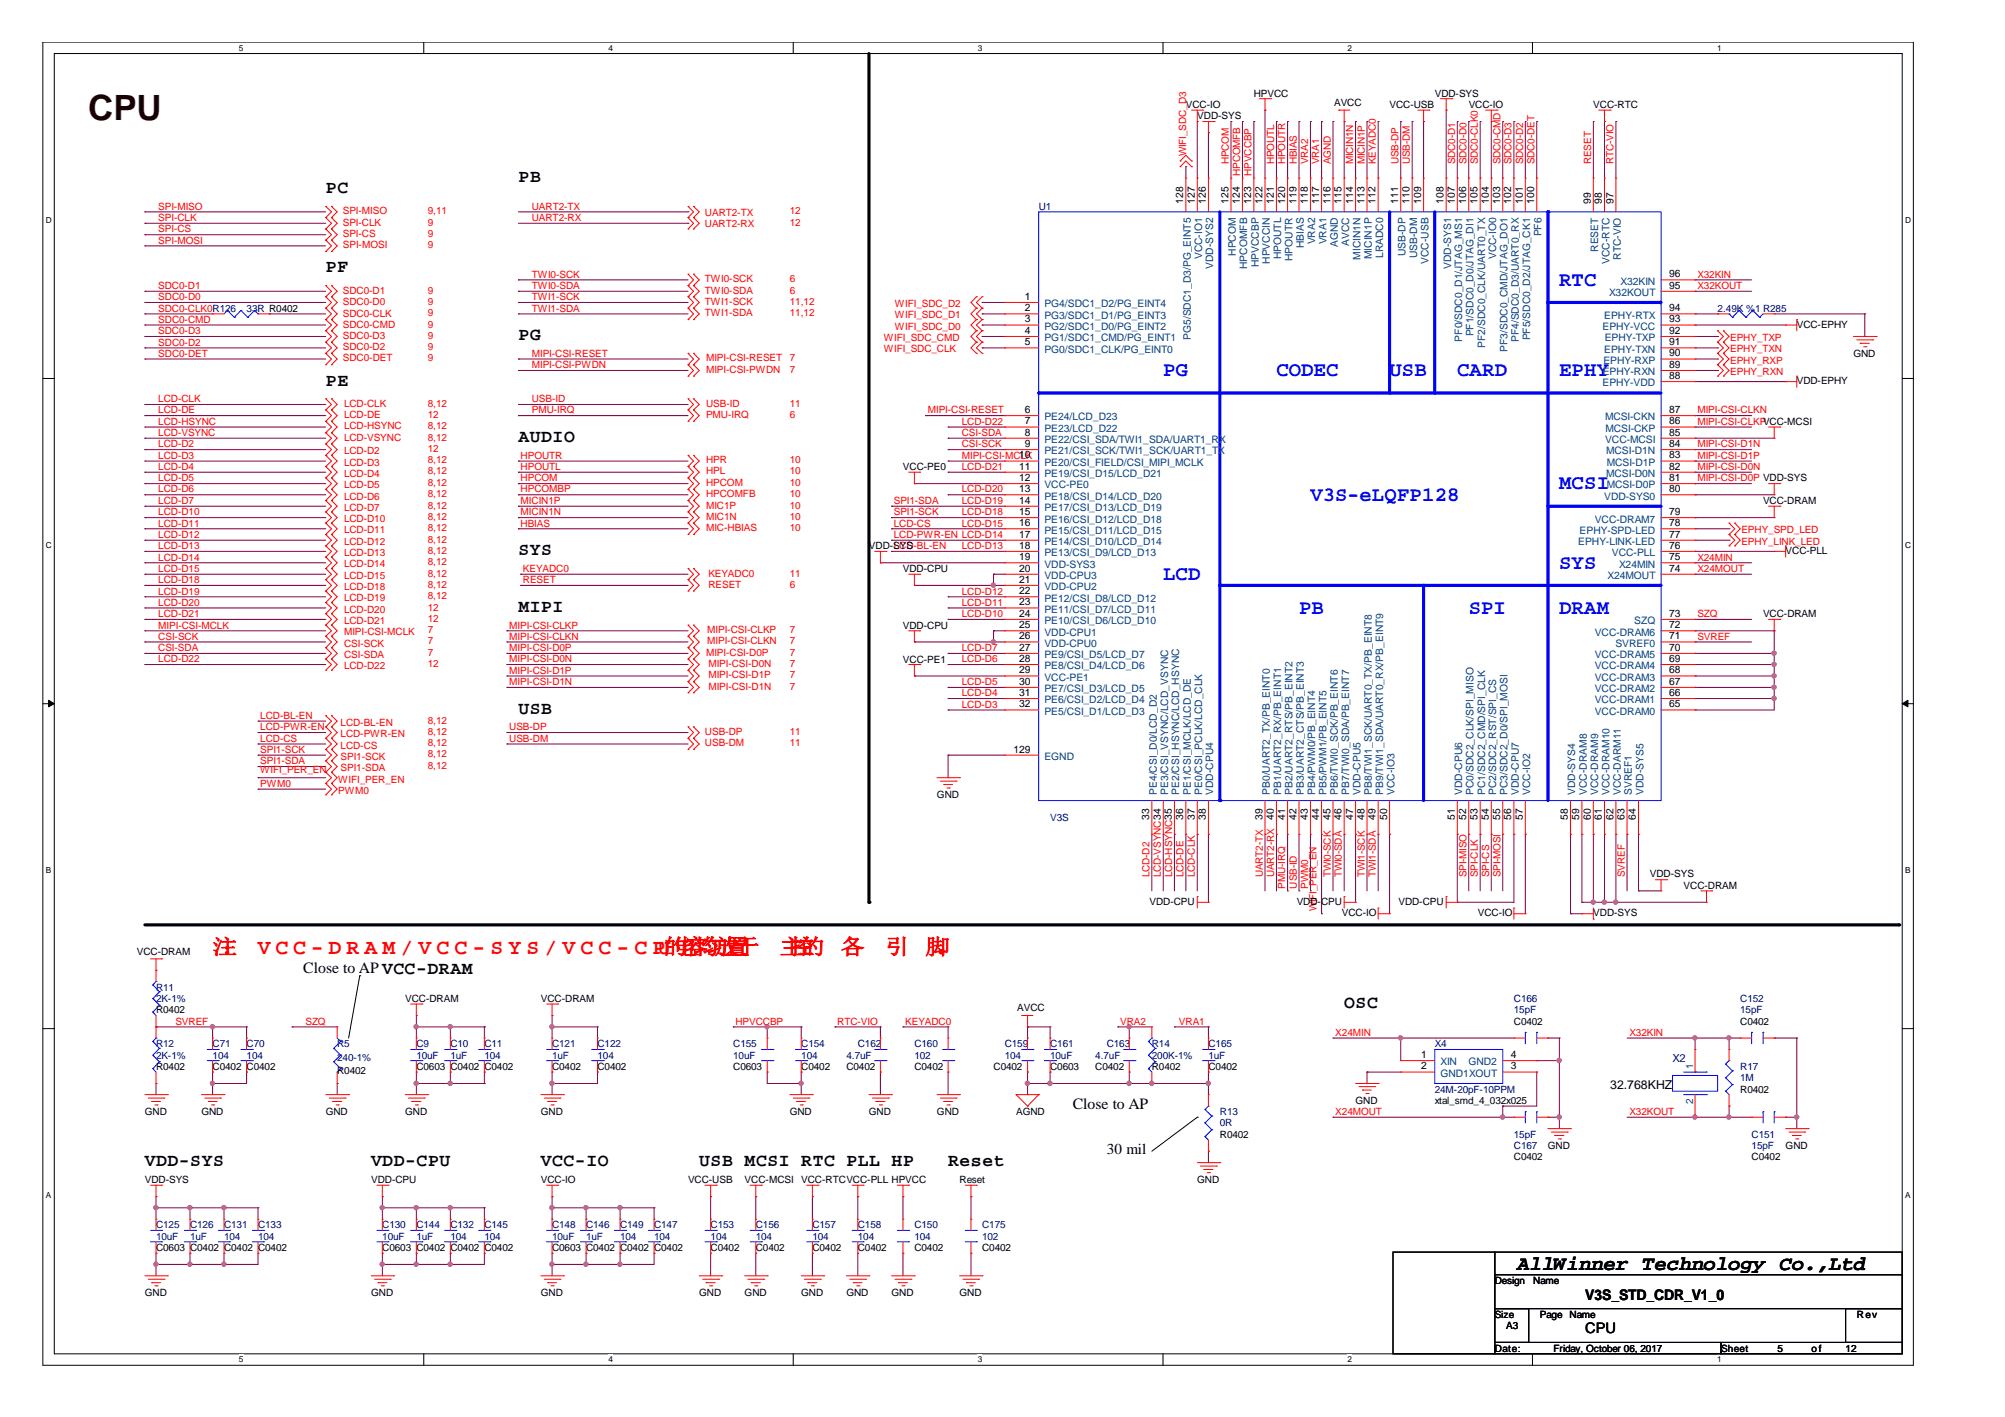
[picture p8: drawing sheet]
<svg xmlns="http://www.w3.org/2000/svg" width="297mm" height="210mm" viewBox="0 0 297 210" stroke-linecap="round" stroke-linejoin="round" font-family="sans-serif">
<defs><g id="words">
<text font-size="5.2" fill="#400000" x="13.1" y="17.8">CPU</text>
<g font-size="3.2" fill="#f00">
<text x="31.5" y="141.3">注</text>
<text x="32.9" y="141.3">： V C C - D R A M / V C C - S Y S / V C C - C PU的容匀置</text>
<text x="99.7" y="141.3">电均放于</text>
<text x="115.5" y="141.3">主的</text>
<text x="117" y="141.3">控</text>
<text x="124.5" y="141.3">各</text>
<text x="131.1" y="141.3">引</text>
<text x="137.1" y="141.3">脚</text>
<text x="138.6" y="141.3">。</text>
</g>
<g font-size="3" fill="#00f">
<text x="231" y="42.3">RTC</text>
<text x="172.3" y="55.7">PG</text>
<text x="189.1" y="55.7">CODEC</text>
<text x="205.9" y="55.7">USB</text>
<text x="215.9" y="55.7">CARD</text>
<text x="231" y="55.7">EPHY</text>
<text x="194.1" y="74.2">V3S-eLQFP128</text>
<text x="231" y="72.5">MCSI</text>
<text x="172.3" y="85.9">LCD</text>
<text x="231" y="84.2">SYS</text>
<text x="192.4" y="90.9">PB</text>
<text x="217.6" y="90.9">SPI</text>
<text x="231" y="90.9">DRAM</text>
</g>
<text font-size="3" x="224.8" y="188.1">AllWinner Technology Co.,Ltd</text>
<g font-size="2.7">
<text x="48.3" y="28.6">PC</text>
<text x="76.8" y="26.9">PB</text>
<text x="48.3" y="40.4">PF</text>
<text x="76.8" y="50.4">PG</text>
<text x="48.3" y="57.1">PE</text>
<text x="76.8" y="65.5">AUDIO</text>
<text x="76.8" y="82.3">SYS</text>
<text x="76.8" y="90.6">MIPI</text>
<text x="76.8" y="105.7">USB</text>
<text x="56.6" y="144.3">VCC-DRAM</text>
<text x="199.1" y="149.3">OSC</text>
<text x="21.5" y="172.8">VDD-SYS</text>
<text x="55" y="172.8">VDD-CPU</text>
<text x="80.1" y="172.8">VCC-IO</text>
<text x="103.6" y="172.8">USB MCSI RTC PLL HP</text>
<text x="140.5" y="172.8">Reset</text>
</g>
<g font-size="2.3">
<text x="44.9" y="144.1">Close to AP</text>
<text x="158.9" y="164.2">Close to AP</text>
</g>
<g font-size="2.2">
<text x="164" y="170.9">30 mil</text>
<text x="234.9" y="197.5">CPU</text>
<text x="234.9" y="192.5">V3S_STD_CDR_V1_0</text>
</g>
<text font-size="1.8" x="238.5" y="161.3">32.768KHZ</text>
<text font-size="1.7" fill="#000080" x="247.8" y="157.3">X2</text>
<g font-size="1.5">
<text x="175.7" y="16">VCC-IO</text>
<text x="177.4" y="17.7">VDD-SYS</text>
<text x="185.8" y="14.3">HPVCC</text>
<text x="197.7" y="15.6">AVCC</text>
<text x="205.9" y="16">VCC-USB</text>
<text x="212.6" y="14.3">VDD-SYS</text>
<text x="217.6" y="16">VCC-IO</text>
<text x="236.1" y="16">VCC-RTC</text>
<text x="175.3" y="30.2" transform="rotate(-90 175.3 30.2)">128</text>
<text x="177" y="30.2" transform="rotate(-90 177 30.2)">127</text>
<text x="178.6" y="30.2" transform="rotate(-90 178.6 30.2)">126</text>
<text x="182" y="30.2" transform="rotate(-90 182 30.2)">125</text>
<text x="183.7" y="30.2" transform="rotate(-90 183.7 30.2)">124</text>
<text x="185.4" y="30.2" transform="rotate(-90 185.4 30.2)">123</text>
<text x="187" y="30.2" transform="rotate(-90 187 30.2)">122</text>
<text x="188.7" y="30.2" transform="rotate(-90 188.7 30.2)">121</text>
<text x="190.4" y="30.2" transform="rotate(-90 190.4 30.2)">120</text>
<text x="192.1" y="30.2" transform="rotate(-90 192.1 30.2)">119</text>
<text x="193.8" y="30.2" transform="rotate(-90 193.8 30.2)">118</text>
<text x="195.4" y="30.2" transform="rotate(-90 195.4 30.2)">117</text>
<text x="197.1" y="30.2" transform="rotate(-90 197.1 30.2)">116</text>
<text x="198.8" y="30.2" transform="rotate(-90 198.8 30.2)">115</text>
<text x="200.4" y="30.2" transform="rotate(-90 200.4 30.2)">114</text>
<text x="202.1" y="30.2" transform="rotate(-90 202.1 30.2)">113</text>
<text x="203.8" y="30.2" transform="rotate(-90 203.8 30.2)">112</text>
<text x="207.1" y="30.2" transform="rotate(-90 207.1 30.2)">111</text>
<text x="208.8" y="30.2" transform="rotate(-90 208.8 30.2)">110</text>
<text x="210.5" y="30.2" transform="rotate(-90 210.5 30.2)">109</text>
<text x="213.9" y="30.2" transform="rotate(-90 213.9 30.2)">108</text>
<text x="215.5" y="30.2" transform="rotate(-90 215.5 30.2)">107</text>
<text x="217.2" y="30.2" transform="rotate(-90 217.2 30.2)">106</text>
<text x="218.9" y="30.2" transform="rotate(-90 218.9 30.2)">105</text>
<text x="220.6" y="30.2" transform="rotate(-90 220.6 30.2)">104</text>
<text x="222.2" y="30.2" transform="rotate(-90 222.2 30.2)">103</text>
<text x="223.9" y="30.2" transform="rotate(-90 223.9 30.2)">102</text>
<text x="225.6" y="30.2" transform="rotate(-90 225.6 30.2)">101</text>
<text x="227.3" y="30.2" transform="rotate(-90 227.3 30.2)">100</text>
<text x="235.7" y="30.2" transform="rotate(-90 235.7 30.2)">99</text>
<text x="237.3" y="30.2" transform="rotate(-90 237.3 30.2)">98</text>
<text x="239" y="30.2" transform="rotate(-90 239 30.2)">97</text>
<text x="247.3" y="41.1">96</text>
<text x="151.8" y="44.4">1</text>
<text x="151.8" y="46.1">2</text>
<text x="151.8" y="47.8">3</text>
<text x="247.3" y="42.8">95</text>
<text x="247.3" y="46.1">94</text>
<text x="247.3" y="47.8">93</text>
<text x="151.8" y="49.5">4</text>
<text x="151.8" y="51.2">5</text>
<text x="247.3" y="49.5">92</text>
<text x="247.3" y="51.2">91</text>
<text x="247.3" y="52.8">90</text>
<text x="266.2" y="48.5">VCC-EPHY</text>
<text x="274.6" y="52.9">GND</text>
<text x="247.3" y="54.5">89</text>
<text x="247.3" y="56.1">88</text>
<text x="266.2" y="56.9">VDD-EPHY</text>
<text x="151.8" y="61.2">6</text>
<text x="151.8" y="62.9">7</text>
<text x="151.8" y="64.5">8</text>
<text x="247.3" y="61.2">87</text>
<text x="247.3" y="64.5">85</text>
<text x="247.3" y="62.9">86</text>
<text x="133.8" y="69.7">VCC-PE0</text>
<text x="151" y="69.6">11</text>
<text x="151" y="71.3">12</text>
<text x="151.8" y="66.2">9</text>
<text x="247.3" y="67.9">83</text>
<text x="247.3" y="71.3">81</text>
<text x="247.3" y="66.2">84</text>
<text x="247.3" y="69.6">82</text>
<text x="151" y="72.9">13</text>
<text x="151" y="74.6">14</text>
<text x="151" y="76.3">15</text>
<text x="151" y="77.9">16</text>
<text x="247.3" y="77.9">78</text>
<text x="247.3" y="72.9">80</text>
<text x="247.3" y="76.3">79</text>
<text x="261.2" y="74.6">VCC-DRAM</text>
<text x="128.7" y="81.4">VDD-SYS</text>
<text x="151" y="79.6">17</text>
<text x="151" y="81.3">18</text>
<text x="151" y="83">19</text>
<text x="247.3" y="79.6">77</text>
<text x="247.3" y="81.3">76</text>
<text x="247.3" y="83">75</text>
<text x="264.5" y="82.1">VCC-PLL</text>
<text x="133.8" y="84.7">VDD-CPU</text>
<text x="151" y="84.7">20</text>
<text x="151" y="86.3">21</text>
<text x="151" y="88">22</text>
<text x="151" y="89.7">23</text>
<text x="247.3" y="84.7">74</text>
<text x="133.8" y="93.1">VDD-CPU</text>
<text x="151" y="91.4">24</text>
<text x="151" y="93.1">25</text>
<text x="151" y="94.7">26</text>
<text x="247.3" y="93.1">72</text>
<text x="247.3" y="94.7">71</text>
<text x="247.3" y="91.4">73</text>
<text x="261.2" y="91.4">VCC-DRAM</text>
<text x="133.8" y="98.1">VCC-PE1</text>
<text x="151" y="96.4">27</text>
<text x="151" y="98.1">28</text>
<text x="151" y="99.8">29</text>
<text x="151" y="101.4">30</text>
<text x="247.3" y="96.4">70</text>
<text x="247.3" y="98.1">69</text>
<text x="247.3" y="99.8">68</text>
<text x="247.3" y="101.4">67</text>
<text x="151" y="103.1">31</text>
<text x="151" y="104.8">32</text>
<text x="247.3" y="103.1">66</text>
<text x="247.3" y="104.8">65</text>
<text x="150.2" y="111.5">129</text>
<text x="138.8" y="118.3">GND</text>
<text x="170.3" y="121.5" transform="rotate(-90 170.3 121.5)">33</text>
<text x="175.3" y="121.5" transform="rotate(-90 175.3 121.5)">36</text>
<text x="177" y="121.5" transform="rotate(-90 177 121.5)">37</text>
<text x="178.6" y="121.5" transform="rotate(-90 178.6 121.5)">38</text>
<text x="187" y="121.5" transform="rotate(-90 187 121.5)">39</text>
<text x="188.7" y="121.5" transform="rotate(-90 188.7 121.5)">40</text>
<text x="190.4" y="121.5" transform="rotate(-90 190.4 121.5)">41</text>
<text x="192.1" y="121.5" transform="rotate(-90 192.1 121.5)">42</text>
<text x="193.8" y="121.5" transform="rotate(-90 193.8 121.5)">43</text>
<text x="195.4" y="121.5" transform="rotate(-90 195.4 121.5)">44</text>
<text x="197.1" y="121.5" transform="rotate(-90 197.1 121.5)">45</text>
<text x="198.8" y="121.5" transform="rotate(-90 198.8 121.5)">46</text>
<text x="200.4" y="121.5" transform="rotate(-90 200.4 121.5)">47</text>
<text x="202.1" y="121.5" transform="rotate(-90 202.1 121.5)">48</text>
<text x="203.8" y="121.5" transform="rotate(-90 203.8 121.5)">49</text>
<text x="205.5" y="121.5" transform="rotate(-90 205.5 121.5)">50</text>
<text x="215.5" y="121.5" transform="rotate(-90 215.5 121.5)">51</text>
<text x="217.2" y="121.5" transform="rotate(-90 217.2 121.5)">52</text>
<text x="218.9" y="121.5" transform="rotate(-90 218.9 121.5)">53</text>
<text x="220.6" y="121.5" transform="rotate(-90 220.6 121.5)">54</text>
<text x="222.2" y="121.5" transform="rotate(-90 222.2 121.5)">55</text>
<text x="223.9" y="121.5" transform="rotate(-90 223.9 121.5)">56</text>
<text x="225.6" y="121.5" transform="rotate(-90 225.6 121.5)">57</text>
<text x="232.3" y="121.5" transform="rotate(-90 232.3 121.5)">58</text>
<text x="234" y="121.5" transform="rotate(-90 234 121.5)">59</text>
<text x="235.7" y="121.5" transform="rotate(-90 235.7 121.5)">60</text>
<text x="237.3" y="121.5" transform="rotate(-90 237.3 121.5)">61</text>
<text x="239" y="121.5" transform="rotate(-90 239 121.5)">62</text>
<text x="240.7" y="121.5" transform="rotate(-90 240.7 121.5)">63</text>
<text x="242.4" y="121.5" transform="rotate(-90 242.4 121.5)">64</text>
<text x="244.4" y="130">VDD-SYS</text>
<text x="249.4" y="131.7">VCC-DRAM</text>
<text x="170.3" y="134">VDD-CPU</text>
<text x="192.1" y="134">VDD-CPU</text>
<text x="198.8" y="135.7">VCC-IO</text>
<text x="207.2" y="134">VDD-CPU</text>
<text x="218.9" y="135.7">VCC-IO</text>
<text x="236.1" y="135.7">VDD-SYS</text>
<text x="20.3" y="141.5">VCC-DRAM</text>
<text x="60" y="148.4">VCC-DRAM</text>
<text x="80.1" y="148.4">VCC-DRAM</text>
<text x="150.7" y="149.7">AVCC</text>
<text x="23.1" y="150.1">R0402</text>
<text x="224.3" y="151.8">C0402</text>
<text x="257.8" y="151.8">C0402</text>
<text x="23.1" y="158.5">R0402</text>
<text x="31.5" y="158.5">C0402 C0402</text>
<text x="50" y="159.1">R0402</text>
<text x="61.7" y="158.5">C0603 C0402 C0402</text>
<text x="81.8" y="158.5">C0402</text>
<text x="88.5" y="158.5">C0402</text>
<text x="108.6" y="158.5">C0603</text>
<text x="118.7" y="158.5">C0402</text>
<text x="125.4" y="158.5">C0402</text>
<text x="135.5" y="158.5">C0402</text>
<text x="147.2" y="158.5">C0402</text>
<text x="155.6" y="158.5">C0603</text>
<text x="162.3" y="158.5">C0402</text>
<text x="170.6" y="158.5">R0402</text>
<text x="179" y="158.5">C0402</text>
<text x="210.5" y="156.7">1</text>
<text x="210.5" y="158.4">2</text>
<text x="223.8" y="158.4">3</text>
<text x="223.8" y="156.7">4</text>
<text x="257.8" y="161.9">R0402</text>
<text x="21.5" y="165.2">GND</text>
<text x="29.8" y="165.2">GND</text>
<text x="48.3" y="165.2">GND</text>
<text x="60" y="165.2">GND</text>
<text x="80.1" y="165.2">GND</text>
<text x="117" y="165.2">GND</text>
<text x="128.7" y="165.2">GND</text>
<text x="138.8" y="165.2">GND</text>
<text x="150.5" y="165.2">AGND</text>
<text x="200.8" y="163.5">GND</text>
<text x="212.6" y="163.5">xtal_smd_4_032x025</text>
<text x="180.7" y="168.5">R0402</text>
<text x="224.3" y="171.9">C0402</text>
<text x="229.3" y="170.2">GND</text>
<text x="259.5" y="171.9">C0402</text>
<text x="264.5" y="170.2">GND</text>
<text x="21.5" y="175.2">VDD-SYS</text>
<text x="55" y="175.2">VDD-CPU</text>
<text x="80.1" y="175.2">VCC-IO</text>
<text x="101.9" y="175.2">VCC-USB</text>
<text x="110.3" y="175.2">VCC-MCSI</text>
<text x="118.7" y="175.2">VCC-RTCVCC-PLL HPVCC</text>
<text x="142.2" y="175.2">Reset</text>
<text x="177.4" y="175.2">GND</text>
<text x="23.1" y="185.3">C0603 C0402 C0402 C0402</text>
<text x="56.6" y="185.3">C0603 C0402 C0402 C0402</text>
<text x="81.8" y="185.3">C0603 C0402 C0402 C0402</text>
<text x="105.3" y="185.3">C0402</text>
<text x="112" y="185.3">C0402</text>
<text x="120.4" y="185.3">C0402</text>
<text x="127.1" y="185.3">C0402</text>
<text x="135.5" y="185.3">C0402</text>
<text x="145.5" y="185.3">C0402</text>
<text x="21.5" y="192">GND</text>
<text x="55" y="192">GND</text>
<text x="80.1" y="192">GND</text>
<text x="103.6" y="192">GND</text>
<text x="110.3" y="192">GND</text>
<text x="118.7" y="192">GND</text>
<text x="125.4" y="192">GND</text>
<text x="132.1" y="192">GND</text>
<text x="142.2" y="192">GND</text>
<text x="221.4" y="190.2">Design</text>
<text x="227.2" y="190.2">Name</text>
<text x="221.4" y="195.2">Size</text>
<text x="223.1" y="196.9">A3</text>
<text x="228.1" y="195.2">Page</text>
<text x="232.5" y="195.2">Name</text>
<text x="275.1" y="195.2">Rev</text>
<text x="221.4" y="200.2">Date:</text>
<text x="230.2" y="200.2">Friday, October 06, 2017</text>
<text x="255" y="200.2">Sheet</text>
<text x="263.4" y="200.2">5</text>
<text x="268.4" y="200.2">of</text>
<text x="273.4" y="200.2">12</text>
</g>
<g font-size="1.5" fill="#f00">
<text x="175.7" y="23.2" transform="rotate(-90 175.7 23.2)">WIFI_SDC_D3</text>
<text x="182" y="24.4" transform="rotate(-90 182 24.4)">HPCOM</text>
<text x="183.7" y="26" transform="rotate(-90 183.7 26)">HPCOMFB</text>
<text x="185.4" y="26" transform="rotate(-90 185.4 26)">HPVCCBP</text>
<text x="188.8" y="24.4" transform="rotate(-90 188.8 24.4)">HPOUTL</text>
<text x="190.4" y="24.4" transform="rotate(-90 190.4 24.4)">HPOUTR</text>
<text x="192.1" y="24.4" transform="rotate(-90 192.1 24.4)">HBIAS</text>
<text x="193.8" y="24.4" transform="rotate(-90 193.8 24.4)">VRA2</text>
<text x="195.5" y="24.4" transform="rotate(-90 195.5 24.4)">VRA1</text>
<text x="197.1" y="24.4" transform="rotate(-90 197.1 24.4)">AGND</text>
<text x="200.5" y="24.4" transform="rotate(-90 200.5 24.4)">MICIN1N</text>
<text x="202.2" y="24.4" transform="rotate(-90 202.2 24.4)">MICIN1P</text>
<text x="203.8" y="24.4" transform="rotate(-90 203.8 24.4)">KEYADC0</text>
<text x="207.2" y="24.4" transform="rotate(-90 207.2 24.4)">USB-DP</text>
<text x="208.9" y="24.4" transform="rotate(-90 208.9 24.4)">USB-DM</text>
<text x="215.6" y="24.4" transform="rotate(-90 215.6 24.4)">SDC0-D1</text>
<text x="217.3" y="24.4" transform="rotate(-90 217.3 24.4)">SDC0-D0</text>
<text x="218.9" y="24.4" transform="rotate(-90 218.9 24.4)">SDC0-CLK0</text>
<text x="222.3" y="24.4" transform="rotate(-90 222.3 24.4)">SDC0-CMD</text>
<text x="223.9" y="24.4" transform="rotate(-90 223.9 24.4)">SDC0-D3</text>
<text x="225.6" y="24.4" transform="rotate(-90 225.6 24.4)">SDC0-D2</text>
<text x="227.3" y="24.4" transform="rotate(-90 227.3 24.4)">SDC0-DET</text>
<text x="235.7" y="24.4" transform="rotate(-90 235.7 24.4)">RESET</text>
<text x="239.1" y="24.4" transform="rotate(-90 239.1 24.4)">RTC-VIO</text>
<text x="23.5" y="31">SPI-MISO</text>
<text x="23.5" y="34.4">SPI-CS</text>
<text x="23.5" y="32.7">SPI-CLK</text>
<text x="50.8" y="31.8">SPI-MISO</text>
<text x="50.8" y="33.4">SPI-CLK</text>
<text x="50.8" y="35.1">SPI-CS</text>
<text x="63.4" y="31.8">9,11</text>
<text x="63.4" y="33.4">9</text>
<text x="63.4" y="35.1">9</text>
<text x="78.8" y="31">UART2-TX</text>
<text x="78.8" y="32.7">UART2-RX</text>
<text x="104.4" y="31.9">UART2-TX</text>
<text x="104.4" y="33.6">UART2-RX</text>
<text x="117" y="31.8">12</text>
<text x="117" y="33.4">12</text>
<text x="23.5" y="36.1">SPI-MOSI</text>
<text x="50.8" y="36.8">SPI-MOSI</text>
<text x="63.4" y="36.8">9</text>
<text x="78.8" y="41.1">TWI0-SCK</text>
<text x="104.4" y="41.8">TWI0-SCK</text>
<text x="117" y="41.8">6</text>
<text x="251.5" y="41.1">X32KIN</text>
<text x="23.5" y="42.8">SDC0-D1</text>
<text x="23.5" y="44.5">SDC0-D0</text>
<text x="23.5" y="47.8">SDC0-CMD</text>
<text x="23.5" y="46.2">SDC0-CLK0R126</text>
<text x="50.8" y="47">SDC0-CLK</text>
<text x="50.8" y="45.1">SDC0-D0</text>
<text x="50.8" y="43.5">SDC0-D1</text>
<text x="63.4" y="46.8">9</text>
<text x="63.4" y="45.1">9</text>
<text x="63.4" y="43.5">9</text>
<text x="78.8" y="42.8">TWI0-SDA</text>
<text x="78.8" y="44.5">TWI1-SCK</text>
<text x="78.8" y="46.2">TWI1-SDA</text>
<text x="104.4" y="45.1">TWI1-SCK</text>
<text x="104.4" y="46.8">TWI1-SDA</text>
<text x="104.4" y="43.5">TWI0-SDA</text>
<text x="117" y="45.1">11,12</text>
<text x="117" y="46.8">11,12</text>
<text x="117" y="43.5">6</text>
<text x="132.6" y="45.5">WIFI_SDC_D2</text>
<text x="132.6" y="47.2">WIFI_SDC_D1</text>
<text x="251.5" y="42.8">X32KOUT</text>
<text x="23.5" y="49.5">SDC0-D3</text>
<text x="23.5" y="51.2">SDC0-D2</text>
<text x="23.5" y="52.8">SDC0-DET</text>
<text x="50.8" y="53.5">SDC0-DET</text>
<text x="50.8" y="50.2">SDC0-D3</text>
<text x="50.8" y="48.5">SDC0-CMD</text>
<text x="50.8" y="51.9">SDC0-D2</text>
<text x="63.4" y="53.5">9</text>
<text x="63.4" y="50.2">9</text>
<text x="63.4" y="48.5">9</text>
<text x="63.4" y="51.9">9</text>
<text x="78.8" y="52.8">MIPI-CSI-RESET</text>
<text x="104.6" y="53.5">MIPI-CSI-RESET</text>
<text x="117" y="53.5">7</text>
<text x="130.9" y="50.5">WIFI_SDC_CMD</text>
<text x="130.9" y="52.2">WIFI_SDC_CLK</text>
<text x="132.6" y="48.9">WIFI_SDC_D0</text>
<text x="256.3" y="50.5">EPHY_TXP</text>
<text x="256.3" y="52.2">EPHY_TXN</text>
<text x="256.3" y="53.9">EPHY_RXP</text>
<text x="23.5" y="59.6">LCD-CLK</text>
<text x="78.8" y="54.5">MIPI-CSI-PWDN</text>
<text x="78.8" y="59.6">USB-ID</text>
<text x="104.6" y="55.2">MIPI-CSI-PWDN</text>
<text x="117" y="55.2">7</text>
<text x="256.3" y="55.6">EPHY_RXN</text>
<text x="23.5" y="61.2">LCD-DE</text>
<text x="23.5" y="62.9">LCD-HSYNC</text>
<text x="23.5" y="64.6">LCD-VSYNC</text>
<text x="51" y="61.9">LCD-DE</text>
<text x="51" y="63.6">LCD-HSYNC</text>
<text x="51" y="65.3">LCD-VSYNC</text>
<text x="51" y="60.3">LCD-CLK</text>
<text x="63.4" y="61.9">12</text>
<text x="63.4" y="63.6">8,12</text>
<text x="63.4" y="65.3">8,12</text>
<text x="63.4" y="60.3">8,12</text>
<text x="78.8" y="61.2">PMU-IRQ</text>
<text x="104.6" y="61.9">PMU-IRQ</text>
<text x="104.6" y="60.3">USB-ID</text>
<text x="117" y="61.9">6</text>
<text x="117" y="60.3">11</text>
<text x="137.5" y="61.2">MIPI-CSI-RESET</text>
<text x="142.5" y="64.6">CSI-SDA</text>
<text x="142.5" y="62.9">LCD-D22</text>
<text x="251.5" y="61.2">MIPI-CSI-CLKN</text>
<text x="251.5" y="62.9">MIPI-CSI-CLKPVCC-MCSI</text>
<text x="23.5" y="66.3">LCD-D2</text>
<text x="23.5" y="68">LCD-D3</text>
<text x="23.5" y="69.6">LCD-D4</text>
<text x="23.5" y="71.3">LCD-D5</text>
<text x="51" y="67.3">LCD-D2</text>
<text x="51" y="69">LCD-D3</text>
<text x="51" y="70.6">LCD-D4</text>
<text x="63.4" y="66.9">12</text>
<text x="63.4" y="68.6">8,12</text>
<text x="63.4" y="70.3">8,12</text>
<text x="63.4" y="72">8,12</text>
<text x="77.1" y="68">HPOUTR</text>
<text x="77.1" y="69.6">HPOUTL</text>
<text x="77.1" y="71.3">HPCOM</text>
<text x="104.6" y="68.6">HPR</text>
<text x="104.6" y="70.3">HPL</text>
<text x="104.6" y="72">HPCOM</text>
<text x="117" y="68.6">10</text>
<text x="117" y="70.3">10</text>
<text x="117" y="72">10</text>
<text x="142.5" y="69.6">LCD-D21</text>
<text x="142.5" y="68">MIPI-CSI-MC10</text>
<text x="142.5" y="66.3">CSI-SCK</text>
<text x="151.2" y="68">LK</text>
<text x="251.5" y="68">MIPI-CSI-D1P</text>
<text x="251.5" y="69.6">MIPI-CSI-D0N</text>
<text x="251.5" y="71.3">MIPI-CSI-D0P VDD-SYS</text>
<text x="251.5" y="66.3">MIPI-CSI-D1N</text>
<text x="23.5" y="73">LCD-D6</text>
<text x="23.5" y="74.6">LCD-D7</text>
<text x="23.5" y="76.3">LCD-D10</text>
<text x="23.5" y="78">LCD-D11</text>
<text x="51" y="77.4">LCD-D10</text>
<text x="51" y="72.3">LCD-D5</text>
<text x="51" y="74">LCD-D6</text>
<text x="51" y="75.7">LCD-D7</text>
<text x="63.4" y="77">8,12</text>
<text x="63.4" y="73.7">8,12</text>
<text x="63.4" y="75.3">8,12</text>
<text x="77.1" y="73">HPCOMBP</text>
<text x="77.1" y="78">HBIAS</text>
<text x="77.1" y="76.3">MICIN1N</text>
<text x="77.1" y="74.6">MICIN1P</text>
<text x="104.6" y="73.7">HPCOMFB</text>
<text x="104.6" y="75.3">MIC1P</text>
<text x="104.6" y="77">MIC1N</text>
<text x="117" y="73.7">10</text>
<text x="117" y="75.3">10</text>
<text x="117" y="77">10</text>
<text x="132.4" y="78">LCD-CS</text>
<text x="132.4" y="76.3">SPI1-SCK</text>
<text x="132.4" y="74.6">SPI1-SDA</text>
<text x="142.5" y="78">LCD-D15</text>
<text x="142.5" y="73">LCD-D20</text>
<text x="142.5" y="76.3">LCD-D18</text>
<text x="142.5" y="74.6">LCD-D19</text>
<text x="23.5" y="79.7">LCD-D12</text>
<text x="23.5" y="81.3">LCD-D13</text>
<text x="23.5" y="83">LCD-D14</text>
<text x="51" y="82.4">LCD-D13</text>
<text x="51" y="79">LCD-D11</text>
<text x="51" y="80.7">LCD-D12</text>
<text x="63.4" y="82.1">8,12</text>
<text x="63.4" y="78.7">8,12</text>
<text x="63.4" y="80.4">8,12</text>
<text x="63.4" y="83.7">8,12</text>
<text x="104.6" y="78.7">MIC-HBIAS</text>
<text x="117" y="78.7">10</text>
<text x="132.4" y="81.3">LCD-BL-EN</text>
<text x="132.4" y="79.7">LCD-PWR-EN LCD-D14</text>
<text x="142.5" y="81.3">LCD-D13</text>
<text x="251.5" y="83">X24MIN</text>
<text x="258" y="79">EPHY_SPD_LED</text>
<text x="258" y="80.7">EPHY_LINK_LED</text>
<text x="23.5" y="84.7">LCD-D15</text>
<text x="23.5" y="86.4">LCD-D18</text>
<text x="23.5" y="89.7">LCD-D20</text>
<text x="23.5" y="88.1">LCD-D19</text>
<text x="51" y="84">LCD-D14</text>
<text x="51" y="87.4">LCD-D18</text>
<text x="51" y="85.7">LCD-D15</text>
<text x="51" y="89.1">LCD-D19</text>
<text x="63.4" y="87.1">8,12</text>
<text x="63.4" y="85.4">8,12</text>
<text x="63.4" y="88.7">8,12</text>
<text x="77.5" y="84.7">KEYADC0</text>
<text x="77.5" y="86.4">RESET</text>
<text x="104.9" y="87.1">RESET</text>
<text x="104.9" y="85.4">KEYADC0</text>
<text x="117" y="87.1">6</text>
<text x="117" y="85.4">11</text>
<text x="142.5" y="89.7">LCD-D11</text>
<text x="142.5" y="88.1">LCD-D12</text>
<text x="251.5" y="84.7">X24MOUT</text>
<text x="23.5" y="91.4">LCD-D21</text>
<text x="23.5" y="93.1">MIPI-CSI-MCLK</text>
<text x="23.5" y="94.8">CSI-SCK</text>
<text x="51" y="95.8">CSI-SCK</text>
<text x="51" y="90.8">LCD-D20</text>
<text x="51" y="92.4">LCD-D21</text>
<text x="51" y="94.1">MIPI-CSI-MCLK</text>
<text x="63.4" y="95.4">7</text>
<text x="63.4" y="90.4">12</text>
<text x="63.4" y="92.1">12</text>
<text x="63.4" y="93.8">7</text>
<text x="75.4" y="93.1">MIPI-CSI-CLKP</text>
<text x="75.4" y="94.8">MIPI-CSI-CLKN</text>
<text x="104.8" y="95.4">MIPI-CSI-CLKN</text>
<text x="104.8" y="93.8">MIPI-CSI-CLKP</text>
<text x="117" y="95.4">7</text>
<text x="117" y="93.8">7</text>
<text x="142.5" y="91.4">LCD-D10</text>
<text x="251.5" y="91.4">SZQ</text>
<text x="251.5" y="94.8">SVREF</text>
<text x="23.5" y="96.4">CSI-SDA</text>
<text x="23.5" y="98.1">LCD-D22</text>
<text x="51" y="97.5">CSI-SDA</text>
<text x="51" y="99.2">LCD-D22</text>
<text x="63.4" y="97.1">7</text>
<text x="63.4" y="98.8">12</text>
<text x="75.4" y="98.1">MIPI-CSI-D0N</text>
<text x="75.4" y="96.4">MIPI-CSI-D0P</text>
<text x="75.4" y="99.8">MIPI-CSI-D1P</text>
<text x="75.4" y="101.5">MIPI-CSI-D1N</text>
<text x="104.6" y="97.1">MIPI-CSI-D0P</text>
<text x="104.9" y="100.5">MIPI-CSI-D1P</text>
<text x="104.9" y="98.8">MIPI-CSI-D0N</text>
<text x="117" y="97.1">7</text>
<text x="117" y="100.5">7</text>
<text x="117" y="98.8">7</text>
<text x="142.5" y="98.1">LCD-D6</text>
<text x="142.5" y="96.4">LCD-D7</text>
<text x="142.5" y="101.5">LCD-D5</text>
<text x="38.6" y="106.5">LCD-BL-EN</text>
<text x="50.5" y="107.5">LCD-BL-EN</text>
<text x="63.4" y="107.2">8,12</text>
<text x="104.9" y="102.2">MIPI-CSI-D1N</text>
<text x="117" y="102.2">7</text>
<text x="142.5" y="103.1">LCD-D4</text>
<text x="142.5" y="104.8">LCD-D3</text>
<text x="38.6" y="111.5">SPI1-SCK</text>
<text x="38.6" y="113.2">SPI1-SDA</text>
<text x="38.6" y="108.2">LCD-PWR-EN</text>
<text x="38.6" y="109.9">LCD-CS</text>
<text x="50.5" y="109.2">LCD-PWR-EN</text>
<text x="50.5" y="110.9">LCD-CS</text>
<text x="50.5" y="112.5">SPI1-SCK</text>
<text x="63.4" y="108.9">8,12</text>
<text x="63.4" y="110.5">8,12</text>
<text x="63.4" y="112.2">8,12</text>
<text x="63.4" y="113.9">8,12</text>
<text x="75.4" y="109.9">USB-DM</text>
<text x="75.4" y="108.2">USB-DP</text>
<text x="104.4" y="110.5">USB-DM</text>
<text x="104.4" y="108.9">USB-DP</text>
<text x="117" y="110.5">11</text>
<text x="117" y="108.9">11</text>
<text x="38.6" y="114.4">WIFI_PER_EN</text>
<text x="38.6" y="116.6">PWM0</text>
<text x="50.1" y="115.9">WIFI_PER_EN</text>
<text x="50.1" y="117.6">PWM0</text>
<text x="50.5" y="114.2">SPI1-SDA</text>
<text x="170.3" y="130" transform="rotate(-90 170.3 130)">LCD-D2</text>
<text x="172" y="130" transform="rotate(-90 172 130)">LCD-VSYNC34</text>
<text x="173.7" y="130" transform="rotate(-90 173.7 130)">LCD-HSYNC35</text>
<text x="175.3" y="130" transform="rotate(-90 175.3 130)">LCD-DE</text>
<text x="177" y="130" transform="rotate(-90 177 130)">LCD-CLK</text>
<text x="187.1" y="130" transform="rotate(-90 187.1 130)">UART2-TX</text>
<text x="188.8" y="130" transform="rotate(-90 188.8 130)">UART2-RX</text>
<text x="190.4" y="131.6" transform="rotate(-90 190.4 131.6)">PMU-IRQ</text>
<text x="192.1" y="131.6" transform="rotate(-90 192.1 131.6)">USB-ID</text>
<text x="193.8" y="131.6" transform="rotate(-90 193.8 131.6)">PWM0</text>
<text x="197.1" y="130" transform="rotate(-90 197.1 130)">TWI0-SCK</text>
<text x="198.8" y="130" transform="rotate(-90 198.8 130)">TWI0-SDA</text>
<text x="202.2" y="130" transform="rotate(-90 202.2 130)">TWI1-SCK</text>
<text x="203.8" y="130" transform="rotate(-90 203.8 130)">TWI1-SDA</text>
<text x="217.3" y="130" transform="rotate(-90 217.3 130)">SPI-MISO</text>
<text x="218.9" y="130" transform="rotate(-90 218.9 130)">SPI-CLK</text>
<text x="220.6" y="130" transform="rotate(-90 220.6 130)">SPI-CS</text>
<text x="222.3" y="130" transform="rotate(-90 222.3 130)">SPI-MOSI</text>
<text x="240.7" y="130" transform="rotate(-90 240.7 130)">SVREF</text>
<text x="195" y="135" transform="rotate(-90 195 135)">WIFI_PER_EN</text>
<text x="26" y="151.8">SVREF</text>
<text x="45.3" y="151.8">SZQ</text>
<text x="109" y="151.8">HPVCCBP</text>
<text x="124" y="151.8">RTC-VIO</text>
<text x="134.1" y="151.8">KEYADC0</text>
<text x="165.9" y="151.8">VRA2</text>
<text x="174.7" y="151.8">VRA1</text>
<text x="197.8" y="153.4">X24MIN</text>
<text x="241.4" y="153.4">X32KIN</text>
<text x="197.8" y="165.2">X24MOUT</text>
<text x="241.4" y="165.2">X32KOUT</text>
</g>
<g font-size="1.5" fill="#000080">
<text x="153.9" y="31.1">U1</text>
<text x="36.5" y="46.2">33R R0402</text>
<text x="254.5" y="46.2">2.49K %1 R285</text>
<text x="155.6" y="121.6">V3S</text>
<text x="23.1" y="146.7">R11</text>
<text x="23.1" y="148.4">2K-1%</text>
<text x="224.3" y="148.4">C166</text>
<text x="257.8" y="148.4">C152</text>
<text x="23.1" y="155.1">R12</text>
<text x="31.5" y="155.1">C71</text>
<text x="36.5" y="155.1">C70</text>
<text x="50" y="155.1">R5</text>
<text x="61.7" y="155.1">C9</text>
<text x="66.7" y="155.1">C10</text>
<text x="71.8" y="155.1">C11</text>
<text x="81.8" y="155.1">C121</text>
<text x="88.5" y="155.1">C122</text>
<text x="108.6" y="155.1">C155</text>
<text x="118.7" y="155.1">C154</text>
<text x="127.1" y="155.1">C162</text>
<text x="135.5" y="155.1">C160</text>
<text x="148.8" y="155.1">C159</text>
<text x="155.6" y="155.1">C161</text>
<text x="164" y="155.1">C163</text>
<text x="170.6" y="155.1">R14</text>
<text x="179" y="155.1">C165</text>
<text x="212.6" y="155.1">X4</text>
<text x="224.3" y="150.1">15pF</text>
<text x="257.8" y="150.1">15pF</text>
<text x="23.1" y="156.8">2K-1%</text>
<text x="31.5" y="156.8">104</text>
<text x="36.5" y="156.8">104</text>
<text x="50" y="157.2">240-1%</text>
<text x="61.7" y="156.8">10uF</text>
<text x="66.7" y="156.8">1uF</text>
<text x="71.8" y="156.8">104</text>
<text x="81.8" y="156.8">1uF</text>
<text x="88.5" y="156.8">104</text>
<text x="108.6" y="156.8">10uF</text>
<text x="118.7" y="156.8">104</text>
<text x="125.4" y="156.8">4.7uF</text>
<text x="135.5" y="156.8">102</text>
<text x="148.8" y="156.8">104</text>
<text x="155.6" y="156.8">10uF</text>
<text x="162.3" y="156.8">4.7uF</text>
<text x="170.6" y="156.8">200K-1%</text>
<text x="179" y="156.8">1uF</text>
<text x="212.6" y="161.9">24M-20pF-10PPM</text>
<text x="257.8" y="158.5">R17</text>
<text x="257.8" y="160.2">1M</text>
<text x="180.7" y="165.2">R13</text>
<text x="180.7" y="166.8">0R</text>
<text x="224.3" y="170.2">C167</text>
<text x="224.3" y="168.5">15pF</text>
<text x="259.5" y="168.5">C151</text>
<text x="259.5" y="170.2">15pF</text>
<text x="23.1" y="182">C125</text>
<text x="23.1" y="183.6">10uF</text>
<text x="28.2" y="182">C126</text>
<text x="28.2" y="183.6">1uF</text>
<text x="33.2" y="182">C131</text>
<text x="33.2" y="183.6">104</text>
<text x="38.2" y="182">C133</text>
<text x="38.2" y="183.6">104</text>
<text x="56.6" y="182">C130</text>
<text x="56.6" y="183.6">10uF</text>
<text x="61.7" y="182">C144</text>
<text x="61.7" y="183.6">1uF</text>
<text x="66.7" y="182">C132</text>
<text x="66.7" y="183.6">104</text>
<text x="71.8" y="182">C145</text>
<text x="71.8" y="183.6">104</text>
<text x="81.8" y="182">C148</text>
<text x="81.8" y="183.6">10uF</text>
<text x="86.8" y="182">C146</text>
<text x="86.8" y="183.6">1uF</text>
<text x="91.9" y="182">C149</text>
<text x="91.9" y="183.6">104</text>
<text x="96.9" y="182">C147</text>
<text x="96.9" y="183.6">104</text>
<text x="105.3" y="182">C153</text>
<text x="105.3" y="183.6">104</text>
<text x="112" y="182">C156</text>
<text x="112" y="183.6">104</text>
<text x="120.4" y="182">C157</text>
<text x="120.4" y="183.6">104</text>
<text x="127.1" y="182">C158</text>
<text x="127.1" y="183.6">104</text>
<text x="135.5" y="182">C150</text>
<text x="135.5" y="183.6">104</text>
<text x="145.5" y="182">C175</text>
<text x="145.5" y="183.6">102</text>
</g>
<g font-size="1.5" fill="#004080">
<text x="228.4" y="35" transform="rotate(-90 228.4 35)">PF6</text>
<text x="178.1" y="38.4" transform="rotate(-90 178.1 38.4)">VCC-IO1</text>
<text x="179.7" y="39.8" transform="rotate(-90 179.7 39.8)">VDD-SYS2</text>
<text x="183.1" y="37.9" transform="rotate(-90 183.1 37.9)">HPCOM</text>
<text x="184.8" y="39.8" transform="rotate(-90 184.8 39.8)">HPCOMFB</text>
<text x="186.5" y="39.6" transform="rotate(-90 186.5 39.6)">HPVCCBP</text>
<text x="188.1" y="39.1" transform="rotate(-90 188.1 39.1)">HPVCCIN</text>
<text x="189.8" y="38.4" transform="rotate(-90 189.8 38.4)">HPOUTL</text>
<text x="191.5" y="38.7" transform="rotate(-90 191.5 38.7)">HPOUTR</text>
<text x="193.2" y="36.8" transform="rotate(-90 193.2 36.8)">HBIAS</text>
<text x="194.9" y="36.2" transform="rotate(-90 194.9 36.2)">VRA2</text>
<text x="196.5" y="36.2" transform="rotate(-90 196.5 36.2)">VRA1</text>
<text x="198.2" y="36.6" transform="rotate(-90 198.2 36.6)">AGND</text>
<text x="199.9" y="36.5" transform="rotate(-90 199.9 36.5)">AVCC</text>
<text x="201.5" y="38.5" transform="rotate(-90 201.5 38.5)">MICIN1N</text>
<text x="203.2" y="38.4" transform="rotate(-90 203.2 38.4)">MICIN1P</text>
<text x="204.9" y="38.2" transform="rotate(-90 204.9 38.2)">LRADC0</text>
<text x="208.2" y="38" transform="rotate(-90 208.2 38)">USB-DP</text>
<text x="209.9" y="38.2" transform="rotate(-90 209.9 38.2)">USB-DM</text>
<text x="211.6" y="39.1" transform="rotate(-90 211.6 39.1)">VCC-USB</text>
<text x="215" y="39.8" transform="rotate(-90 215 39.8)">VDD-SYS1</text>
<text x="221.7" y="38.4" transform="rotate(-90 221.7 38.4)">VCC-IO0</text>
<text x="236.8" y="37.3" transform="rotate(-90 236.8 37.3)">RESET</text>
<text x="238.4" y="39.1" transform="rotate(-90 238.4 39.1)">VCC-RTC</text>
<text x="240.1" y="38.5" transform="rotate(-90 240.1 38.5)">RTC-VIO</text>
<text x="154.7" y="45.5">PG4/SDC1_D2/PG_EINT4</text>
<text x="154.7" y="47.2">PG3/SDC1_D1/PG_EINT3</text>
<text x="237.7" y="47.2">EPHY-RTX</text>
<text x="238.4" y="43.9">X32KOUT</text>
<text x="240.1" y="42.2">X32KIN</text>
<text x="154.7" y="48.9">PG2/SDC1_D0/PG_EINT2</text>
<text x="154.7" y="50.6">PG1/SDC1_CMD/PG_EINT1</text>
<text x="154.7" y="52.3">PG0/SDC1_CLK/PG_EINT0</text>
<text x="176.4" y="50.3" transform="rotate(-90 176.4 50.3)">PG5/SDC1_D3/PG_EINT5</text>
<text x="216.6" y="50.6" transform="rotate(-90 216.6 50.6)">PF0/SDC0_D1/JTAG_MS1</text>
<text x="218.3" y="49.8" transform="rotate(-90 218.3 49.8)">PF1/SDC0_D0/JTAG_DI1</text>
<text x="220" y="51.5" transform="rotate(-90 220 51.5)">PF2/SDC0_CLK/UART0_TX</text>
<text x="223.4" y="52.1" transform="rotate(-90 223.4 52.1)">PF3/SDC0_CMD/JTAG_DO1</text>
<text x="225" y="50.7" transform="rotate(-90 225 50.7)">PF4/SDC0_D3/UART0_RX</text>
<text x="226.7" y="50.4" transform="rotate(-90 226.7 50.4)">PF5/SDC0_D2/JTAG_CK1</text>
<text x="237.4" y="48.9">EPHY-VCC</text>
<text x="237.5" y="53.9">EPHY-RXP</text>
<text x="237.7" y="52.3">EPHY-TXN</text>
<text x="237.7" y="50.6">EPHY-TXP</text>
<text x="237.4" y="57.2">EPHY-VDD</text>
<text x="237.4" y="55.6">EPHY-RXN</text>
<text x="154.7" y="62.3">PE24/LCD_D23</text>
<text x="154.7" y="64">PE23/LCD_D22</text>
<text x="154.7" y="65.6">PE22/CSI_SDA/TWI1_SDA/UART1_RX</text>
<text x="237.8" y="62.3">MCSI-CKN</text>
<text x="237.8" y="65.6">VCC-MCSI</text>
<text x="237.9" y="64">MCSI-CKP</text>
<text x="154.7" y="67.3">PE21/CSI_SCK/TWI1_SCK/UART1_TX</text>
<text x="154.7" y="69">PE20/CSI_FIELD/CSI_MIPI_MCLK</text>
<text x="154.7" y="70.7">PE19/CSI_D15/LCD_D21</text>
<text x="238" y="67.3">MCSI-D1N</text>
<text x="238" y="70.7">MCSI-D0N</text>
<text x="238" y="69">MCSI-D1P</text>
<text x="154.7" y="72.4">VCC-PE0</text>
<text x="154.7" y="74">PE18/CSI_D14/LCD_D20</text>
<text x="154.7" y="75.7">PE17/CSI_D13/LCD_D19</text>
<text x="154.7" y="77.4">PE16/CSI_D12/LCD_D18</text>
<text x="236.3" y="77.4">VCC-DRAM7</text>
<text x="237.7" y="74">VDD-SYS0</text>
<text x="238" y="72.4">MCSI-D0P</text>
<text x="154.7" y="79.1">PE15/CSI_D11/LCD_D15</text>
<text x="154.7" y="80.7">PE14/CSI_D10/LCD_D14</text>
<text x="154.7" y="82.4">PE13/CSI_D9/LCD_D13</text>
<text x="233.8" y="80.7">EPHY-LINK-LED</text>
<text x="234" y="79.1">EPHY-SPD-LED</text>
<text x="238.8" y="82.4">VCC-PLL</text>
<text x="154.7" y="84.1">VDD-SYS3</text>
<text x="154.7" y="85.8">VDD-CPU3</text>
<text x="154.7" y="87.4">VDD-CPU2</text>
<text x="154.7" y="89.1">PE12/CSI_D8/LCD_D12</text>
<text x="238.2" y="85.8">X24MOUT</text>
<text x="239.9" y="84.1">X24MIN</text>
<text x="154.7" y="90.8">PE11/CSI_D7/LCD_D11</text>
<text x="154.7" y="92.5">PE10/CSI_D6/LCD_D10</text>
<text x="154.7" y="94.2">VDD-CPU1</text>
<text x="154.7" y="95.8">VDD-CPU0</text>
<text x="236.3" y="94.2">VCC-DRAM6</text>
<text x="239.3" y="95.8">SVREF0</text>
<text x="242.1" y="92.5">SZQ</text>
<text x="154.7" y="97.5">PE9/CSI_D5/LCD_D7</text>
<text x="154.7" y="99.2">PE8/CSI_D4/LCD_D6</text>
<text x="154.7" y="100.9">VCC-PE1</text>
<text x="236.3" y="97.5">VCC-DRAM5</text>
<text x="236.3" y="99.2">VCC-DRAM4</text>
<text x="236.3" y="100.9">VCC-DRAM3</text>
<text x="154.7" y="102.5">PE7/CSI_D3/LCD_D5</text>
<text x="154.7" y="104.2">PE6/CSI_D2/LCD_D4</text>
<text x="154.7" y="105.9">PE5/CSI_D1/LCD_D3</text>
<text x="236.3" y="102.5">VCC-DRAM2</text>
<text x="236.3" y="104.2">VCC-DRAM1</text>
<text x="236.3" y="105.9">VCC-DRAM0</text>
<text x="154.7" y="112.6">EGND</text>
<text x="171.4" y="117.7" transform="rotate(-90 171.4 117.7)">PE4/CSI_D0/LCD_D2</text>
<text x="173.1" y="117.7" transform="rotate(-90 173.1 117.7)">PE3/CSI_VSYNC/LCD_VSYNC</text>
<text x="174.7" y="117.7" transform="rotate(-90 174.7 117.7)">PE2/CSI_HSYNC/LCD_HSYNC</text>
<text x="176.4" y="117.7" transform="rotate(-90 176.4 117.7)">PE1/CSI_MCLK/LCD_DE</text>
<text x="178.1" y="117.7" transform="rotate(-90 178.1 117.7)">PE0/CSI_PCLK/LCD_CLK</text>
<text x="179.7" y="117.7" transform="rotate(-90 179.7 117.7)">VDD-CPU4</text>
<text x="188.1" y="117.7" transform="rotate(-90 188.1 117.7)">PB0/UART2_TX/PB_EINT0</text>
<text x="189.8" y="117.7" transform="rotate(-90 189.8 117.7)">PB1/UART2_RX/PB_EINT1</text>
<text x="191.5" y="117.7" transform="rotate(-90 191.5 117.7)">PB2/UART2_RTS/PB_EINT2</text>
<text x="193.2" y="117.7" transform="rotate(-90 193.2 117.7)">PB3/UART2_CTS/PB_EINT3</text>
<text x="194.9" y="117.7" transform="rotate(-90 194.9 117.7)">PB4/PWM0/PB_EINT4</text>
<text x="196.5" y="117.7" transform="rotate(-90 196.5 117.7)">PB5/PWM1/PB_EINT5</text>
<text x="198.2" y="117.7" transform="rotate(-90 198.2 117.7)">PB6/TWI0_SCK/PB_EINT6</text>
<text x="199.9" y="117.7" transform="rotate(-90 199.9 117.7)">PB7/TWI0_SDA/PB_EINT7</text>
<text x="201.5" y="117.7" transform="rotate(-90 201.5 117.7)">VDD-CPU5</text>
<text x="203.2" y="117.7" transform="rotate(-90 203.2 117.7)">PB8/TWI1_SCK/UART0_TX/PB_EINT8</text>
<text x="204.9" y="117.7" transform="rotate(-90 204.9 117.7)">PB9/TWI1_SDA/UART0_RX/PB_EINT9</text>
<text x="206.6" y="117.7" transform="rotate(-90 206.6 117.7)">VCC-IO3</text>
<text x="216.6" y="117.7" transform="rotate(-90 216.6 117.7)">VDD-CPU6</text>
<text x="218.3" y="117.7" transform="rotate(-90 218.3 117.7)">PC0/SDC2_CLK/SPI_MISO</text>
<text x="220" y="117.7" transform="rotate(-90 220 117.7)">PC1/SDC2_CMD/SPI_CLK</text>
<text x="221.7" y="117.7" transform="rotate(-90 221.7 117.7)">PC2/SDC2_RST/SPI_CS</text>
<text x="223.4" y="117.7" transform="rotate(-90 223.4 117.7)">PC3/SDC2_D0/SPI_MOSI</text>
<text x="225" y="117.7" transform="rotate(-90 225 117.7)">VDD-CPU7</text>
<text x="226.7" y="117.7" transform="rotate(-90 226.7 117.7)">VCC-IO2</text>
<text x="233.4" y="117.7" transform="rotate(-90 233.4 117.7)">VDD-SYS4</text>
<text x="235.1" y="117.7" transform="rotate(-90 235.1 117.7)">VCC-DRAM8</text>
<text x="236.8" y="117.7" transform="rotate(-90 236.8 117.7)">VCC-DRAM9</text>
<text x="238.4" y="117.7" transform="rotate(-90 238.4 117.7)">VCC-DRAM10</text>
<text x="240.1" y="117.7" transform="rotate(-90 240.1 117.7)">VCC-DARM11</text>
<text x="241.8" y="117.7" transform="rotate(-90 241.8 117.7)">SVREF1</text>
<text x="243.5" y="117.7" transform="rotate(-90 243.5 117.7)">VDD-SYS5</text>
<text x="213.4" y="157.8">XIN</text>
<text x="213.4" y="159.5">GND1XOUT</text>
<text x="217.6" y="157.8">GND2</text>
<text x="250.8" y="158.3" transform="rotate(-90 250.8 158.3)">1</text>
<text x="250.8" y="163.5" transform="rotate(-90 250.8 163.5)">2</text>
</g>
<g font-size="1.2">
<text x="35.4" y="7.5">5</text>
<text x="90.1" y="7.5">4</text>
<text x="144.9" y="7.5">3</text>
<text x="199.6" y="7.5">2</text>
<text x="254.4" y="7.5">1</text>
<text x="6.8" y="33.1">D</text>
<text x="282.2" y="33.1">D</text>
<text x="6.8" y="81.2">C</text>
<text x="282.2" y="81.2">C</text>
<text x="6.8" y="129.4">B</text>
<text x="282.2" y="129.4">B</text>
<text x="6.8" y="177.5">A</text>
<text x="282.2" y="177.5">A</text>
<text x="35.4" y="201.8">5</text>
<text x="90.1" y="201.8">4</text>
<text x="144.9" y="201.8">3</text>
<text x="199.6" y="201.8">2</text>
<text x="254.4" y="201.8">1</text>
</g>
</g></defs>
<path d="M6.3 6.2h277.2v196h-277.2zM8 7.9h273.8v192.6h-273.8z" fill="none" stroke="#000" stroke-width=".15"/>
<g fill="#fff">
<path d="M35.4 6.4h.6v1.4h-.6z"/>
<path d="M35.4 200.7h.6v1.4h-.6z"/>
</g>
<path d="M62.8 6.2v1.7M62.8 200.5v1.7" fill="none" stroke="#000" stroke-width=".15"/>
<g fill="#fff">
<path d="M90.1 6.4h.7v1.4h-.7z"/>
<path d="M90.1 200.7h.7v1.4h-.7z"/>
</g>
<path d="M117.5 6.2v1.7M117.5 200.5v1.7" fill="none" stroke="#000" stroke-width=".15"/>
<g fill="#fff">
<path d="M144.9 6.4h.6v1.4h-.6z"/>
<path d="M144.9 200.7h.6v1.4h-.6z"/>
</g>
<path d="M172.3 6.2v1.7M172.3 200.5v1.7" fill="none" stroke="#000" stroke-width=".15"/>
<g fill="#fff">
<path d="M199.6 6.4h.7v1.4h-.7z"/>
<path d="M199.6 200.7h.7v1.4h-.7z"/>
</g>
<path d="M227 6.2v1.7M227 200.5v1.7" fill="none" stroke="#000" stroke-width=".15"/>
<g fill="#fff">
<path d="M254.4 6.4h.6v1.4h-.6z"/>
<path d="M254.4 200.7h.6v1.4h-.6z"/>
<path d="M6.8 31.9h.8v1.4h-.8z"/>
<path d="M282.2 31.9h.9v1.4h-.9z"/>
<path d="M6.8 80.1h.8v1.4h-.8z"/>
<path d="M282.2 80.1h.9v1.4h-.9z"/>
</g>
<path d="M6.3 56.1h1.7M281.8 56.1h1.7" fill="none" stroke="#000" stroke-width=".15"/>
<g fill="#fff">
<path d="M6.8 128.2h.7v1.4h-.7z"/>
<path d="M282.2 128.2h.8v1.4h-.8z"/>
</g>
<path d="M6.3 104.2h1.7M281.8 104.2h1.7" fill="none" stroke="#000" stroke-width=".15"/>
<g fill="#000" stroke="#000" stroke-width=".15">
<path d="M7.2 103.7l.8 .5-.8 .5z" fill-rule="evenodd"/>
<path d="M281.8 104.2l.9-.5v1z" fill-rule="evenodd"/>
</g>
<g fill="#fff">
<path d="M6.8 176.4h.7v1.4h-.7z"/>
<path d="M282.2 176.4h.8v1.4h-.8z"/>
</g>
<g fill="none" stroke="#000" stroke-width=".15">
<path d="M6.3 152.4h1.7M53.3 144.5h.1M53.3 144.5l-1.7 9.3M281.8 152.4h1.7M177.4 165.5h.1M177.4 165.5l-6.8 5M206.4 185.5h15v15h-15zM221.4 185.5h60.4v3.3h-60.4zM221.4 188.8h60.4v5.1h-60.4zM221.4 193.9h5.1v5h-5.1zM221.4 198.9h33.6v1.6h-33.6zM255 198.9h26.8v1.6h-26.8z"/>
<path d="M273.4 193.9h8.4v5h-8.4z"/>
</g>
<path d="M128.7 7.9v125.8M21.5 137h259.8" fill="none" stroke="#000" stroke-width=".47"/>
<g fill="#000">
<circle cx="128.7" cy="133.7" r=".23"/>
<circle cx="281.3" cy="137" r=".23"/>
</g>
<g fill="none" stroke="#800040" stroke-width=".15">
<path d="M177.4 18h.1M177.4 18v8.4M179 19.7h.1M179 19.7v6.7M182.4 18h.1M182.4 18v8.4M184.1 18h.1M184.1 18v8.4M185.8 18h.1M185.8 18v8.4M187.4 16.3h.1M187.4 16.3v10.1"/>
<path d="M189.1 18h.1M189.1 18v8.4M190.8 18h.1M190.8 18v8.4M192.4 18h.1M192.4 18v8.4M194.1 18h.1M194.1 18v8.4M195.8 18h.1M195.8 18v8.4M197.5 18h.1M197.5 18v8.4"/>
<path d="M199.1 18h.1M199.1 18v8.4M200.8 18h.1M200.8 18v8.4M202.5 18h.1M202.5 18v8.4M204.2 18h.1M204.2 18v8.4M207.5 18h.1M207.5 18v8.4M209.2 18h.1M209.2 18v8.4"/>
<path d="M210.9 18h.1M210.9 18v8.4M214.2 16.3h.1M214.2 16.3v10.1M215.9 18h.1M215.9 18v8.4M217.6 18h.1M217.6 18v8.4M219.3 18h.1M219.3 18v8.4M220.9 18h.1M220.9 18v8.4"/>
<path d="M222.6 18h.1M222.6 18v8.4M224.3 18h.1M224.3 18v8.4M226 18h.1M226 18v8.4M227.7 18h.1M227.7 18v8.4M236.1 18h.1M236.1 18v8.4M237.7 18h.1M237.7 18v8.4"/>
<path d="M239.4 18h.1M239.4 18v8.4M21.5 31.4h.1M21.5 34.8h.1M21.5 36.4h.1M21.5 33.1h.1M21.5 31.4h26.8M21.5 34.8h26.8M21.5 36.4h26.8M21.5 33.1h26.8M76.8 31.4h25.1M76.8 33.1h25.1"/>
<path d="M101.9 31.4h.1M101.9 33.1h.1M175.7 24.7h.1M175.7 24.7v1.7M21.5 43.2h.1M21.5 44.8h.1M21.5 48.1h.1M21.5 49.8h.1M21.5 51.5h.1M21.5 53.2h.1M21.5 59.9h.1M21.5 46.5h.1"/>
<path d="M21.5 43.2h26.8M21.5 44.8h26.8M21.5 46.5h10M21.5 48.1h26.8M21.5 49.8h26.8M21.5 51.5h26.8M21.5 53.2h26.8M21.5 59.9h26.8M39.9 46.5h.1M39.9 46.5h8.4M76.8 41.5h.1M76.8 43.2h.1"/>
<path d="M76.8 44.8h.1M76.8 46.5h.1M76.8 53.2h.1M76.8 54.9h.1M76.8 59.9h.1M76.8 43.2h25.1M76.8 44.8h25.1M76.8 46.5h25.1M76.8 53.2h25.1M76.8 41.5h25.1M76.8 54.9h25.1M76.8 59.9h25.1"/>
<path d="M145.5 44.8h.1M145.5 46.5h.1M145.5 48.1h.1M145.5 49.8h.1M145.5 51.5h.1M145.5 44.8h3.3M145.5 46.5h3.3M145.5 48.1h3.3M145.5 49.8h3.3M145.5 51.5h3.3M251.1 41.5h.1M251.1 43.2h.1"/>
<path d="M251.1 48.1h.1M251.1 43.2h8.4M251.1 46.5h3.4M251.1 48.1h13.4M251.1 49.8h3.4M251.1 51.5h3.4M251.1 53.2h3.4M251.1 41.5h8.4M251.1 54.9h3.4M251.1 56.5h13.4M254.5 46.5h.1M254.5 49.8h.1"/>
<path d="M254.5 51.5h.1M254.5 53.2h.1M254.5 54.9h.1M262.8 46.5h13.5M264.5 56.5h.1M276.3 46.5h.1M276.3 49.8h.1M276.3 46.5v3.3M21.5 61.6h.1M21.5 63.3h.1M21.5 64.9h.1M21.5 66.6h.1"/>
<path d="M21.5 68.3h.1M21.5 69.9h.1M21.5 71.6h.1M21.5 73.3h.1M21.5 75h.1M21.5 76.7h.1M21.5 78.3h.1M21.5 68.3h26.8M21.5 69.9h26.8M21.5 71.6h26.8M21.5 73.3h26.8M21.5 78.3h26.8"/>
<path d="M21.5 76.7h26.8M21.5 75h26.8M21.5 61.6h26.8M21.5 63.3h26.8M21.5 64.9h26.8M21.5 66.6h26.8M76.8 68.3h.1M76.8 69.9h.1M76.8 71.6h.1M76.8 73.3h.1M76.8 78.3h.1M76.8 76.7h.1"/>
<path d="M76.8 75h.1M76.8 61.6h.1M76.8 68.3h25.1M76.8 69.9h25.1M76.8 71.6h25.1M76.8 73.3h25.1M76.8 78.3h25.1M76.8 76.7h25.1M76.8 75h25.1M76.8 61.6h25.1M132.1 78.3h.1M132.1 76.7h.1"/>
<path d="M132.1 75h.1M132.1 78.3h16.7M132.1 76.7h16.7M132.1 75h16.7M135.5 71.6h.1M135.5 71.6h13.3M137.1 61.6h.1M137.1 61.6h11.7M140.5 73.3h.1M140.5 69.9h.1M140.5 68.3h.1M140.5 66.6h.1"/>
<path d="M140.5 64.9h.1M140.5 63.3h.1M140.5 68.3h8.3M140.5 69.9h8.3M140.5 73.3h8.3M140.5 63.3h8.3M140.5 64.9h8.3M140.5 66.6h8.3M251.1 61.6h.1M251.1 63.3h.1M251.1 68.3h.1M251.1 69.9h.1"/>
<path d="M251.1 71.6h.1M251.1 66.6h.1M251.1 73.3h.1M251.1 64.9h.1M251.1 76.7h.1M251.1 68.3h8.4M251.1 69.9h8.4M251.1 71.6h8.4M251.1 73.3h11.7M251.1 78.3h5.1M251.1 76.7h11.7M251.1 61.6h8.4"/>
<path d="M251.1 63.3h8.4M251.1 64.9h11.7M251.1 66.6h8.4M256.2 78.3h.1M21.5 80h.1M21.5 81.7h.1M21.5 83.4h.1M21.5 85.1h.1M21.5 86.7h.1M21.5 90.1h.1M21.5 88.4h.1M21.5 91.8h.1"/>
<path d="M21.5 93.4h.1M21.5 95.1h.1M21.5 96.8h.1M21.5 98.4h.1M21.5 93.4h26.8M21.5 95.1h26.8M21.5 85.1h26.8M21.5 80h26.8M21.5 81.7h26.8M21.5 98.4h26.8M21.5 96.8h26.8M21.5 86.7h26.8"/>
<path d="M21.5 83.4h26.8M21.5 91.8h26.8M21.5 90.1h26.8M21.5 88.4h26.8M75.1 93.4h.1M75.1 95.1h.1M75.1 98.4h.1M75.1 96.8h.1M75.1 93.4h26.8M75.1 95.1h26.8M75.1 98.4h26.8M75.1 96.8h26.8"/>
<path d="M77.1 85.1h.1M77.1 86.7h.1M77.1 85.1h24.8M77.1 86.7h24.8M130.4 83.4h.1M130.4 83.4h18.4M132.1 81.7h.1M132.1 80h.1M132.1 80h16.7M132.1 81.7h16.7M135.5 86.7h.1M135.5 95.1h.1"/>
<path d="M135.5 95.1h13.3M135.5 86.7h13.3M140.5 98.4h.1M140.5 96.8h.1M140.5 90.1h.1M140.5 88.4h.1M140.5 91.8h.1M140.5 98.4h8.3M140.5 96.8h8.3M140.5 91.8h8.3M140.5 90.1h8.3M140.5 88.4h8.3"/>
<path d="M147.2 86.7h.1M147.2 85.1h.1M147.2 95.1h.1M147.2 93.4h.1M147.2 93.4h1.6M147.2 85.1h1.6M147.2 85.1v1.6M147.2 93.4v1.7M251.1 81.7h.1M251.1 83.4h.1M251.1 85.1h.1M251.1 91.8h.1"/>
<path d="M251.1 95.1h.1M251.1 96.8h.1M251.1 98.4h.1M251.1 93.4h.1M251.1 93.4h11.7M251.1 95.1h8.4M251.1 85.1h8.4M251.1 80h5.1M251.1 81.7h11.7M251.1 98.4h11.7M251.1 96.8h11.7M251.1 83.4h8.4"/>
<path d="M251.1 91.8h8.4M256.2 80h.1M262.8 98.4h.1M262.8 93.4h.1M262.8 96.8h.1M262.8 93.4v11.8h-11.7M38.2 111.9h.1M38.2 113.6h.1M38.2 106.8h.1M38.2 108.5h.1M38.2 110.2h.1M38.2 115.2h.1"/>
<path d="M38.2 116.9h.1M38.2 110.2h10.1M38.2 108.5h10.1M38.2 111.9h10.1M38.2 113.6h10.1M38.2 106.8h10.1M38.2 115.2h10.1M38.2 116.9h10.1M75.1 100.1h.1M75.1 101.8h.1M75.1 110.2h.1M75.1 108.5h.1"/>
<path d="M75.1 100.1h26.8M75.1 101.8h26.8M75.1 110.2h26.8M75.1 108.5h26.8M135.5 100.1h.1M135.5 100.1h13.3M140.5 103.5h.1M140.5 101.8h.1M140.5 105.2h.1M140.5 115.2h.1M140.5 111.9h.1M140.5 101.8h8.3"/>
<path d="M140.5 105.2h8.3M140.5 103.5h8.3M140.5 111.9v3.3M140.5 111.9h8.3M251.1 105.2h.1M251.1 103.5h.1M251.1 101.8h.1M251.1 100.1h.1M251.1 100.1h11.7M251.1 101.8h11.7M251.1 103.5h11.7M262.8 100.1h.1"/>
<path d="M262.8 101.8h.1M262.8 103.5h.1M170.6 123.6h.1M170.6 123.6v8.4M172.3 123.6h.1M172.3 123.6v8.4M174 123.6h.1M174 123.6v8.4M175.7 123.6h.1M175.7 123.6v8.4M177.4 123.6h.1M177.4 123.6v8.4"/>
<path d="M179 123.6h.1M179 123.6v10.1M187.4 123.6h.1M187.4 123.6v8.4M189.1 123.6h.1M189.1 123.6v8.4M190.8 132h.1M190.8 123.6v8.4M192.4 132h.1M192.4 123.6v8.4M194.1 132h.1M194.1 123.6v8.4"/>
<path d="M195.8 135.4h.1M195.8 123.6v11.8M197.5 123.6h.1M197.5 123.6v8.4M199.1 123.6h.1M199.1 123.6v8.4M200.8 123.6h.1M200.8 123.6v10.1M202.5 123.6h.1M202.5 123.6v8.4M204.2 123.6h.1M204.2 123.6v8.4"/>
<path d="M205.9 123.6h.1M205.9 123.6v11.8M215.9 133.7h.1M215.9 123.6h.1M215.9 123.6v10.1M217.6 123.6h.1M217.6 123.6v8.4M219.3 123.6h.1M219.3 123.6v8.4M220.9 123.6h.1M220.9 123.6v8.4M222.6 123.6h.1"/>
<path d="M222.6 123.6v8.4M224.3 123.6h.1M224.3 123.6v10.1h-8.4M226 123.6h.1M226 123.6v11.8M232.7 135.4h.1M232.7 123.6h.1M232.7 135.4h1.7M232.7 123.6v11.8M234.4 123.6h.1M234.4 133.7h.1M234.4 133.7h18.4"/>
<path d="M234.4 123.6v10.1M236.1 133.7h.1M236.1 123.6h.1M236.1 123.6v10.1M237.7 123.6h.1M237.7 133.7h.1M237.7 123.6v10.1M239.4 123.6h.1M239.4 133.7h.1M239.4 123.6v10.1M241 123.6h.1M241 123.6v8.4"/>
<path d="M242.7 132h.1M242.7 123.6h.1M242.7 132h3.4M242.7 123.6v8.4M23.1 152.1h.1M23.1 152.1h13.4M31.5 158.8h.1M31.5 152.1h.1M31.5 152.1v1.7M31.5 158.8v3.4M36.5 152.1h.1M36.5 158.8h.1"/>
<path d="M36.5 158.8v1.7h-5M36.5 152.1v1.7M43.3 152.1h.1M43.3 152.1h6.7M61.7 150.4h.1M61.7 152.1h.1M61.7 158.8h.1M61.7 152.1h10.1M61.7 150.4v3.4M61.7 158.8v3.4M66.7 152.1h.1M66.7 158.8h.1"/>
<path d="M66.7 152.1v1.7M66.7 158.8v1.7M71.8 152.1h.1M71.8 158.8h.1M71.8 152.1v1.7M71.8 158.8v1.7M81.8 150.4h.1M81.8 152.1h.1M81.8 158.8h.1M81.8 152.1h6.7M81.8 150.4v3.4M81.8 158.8v3.4"/>
<path d="M88.5 152.1h.1M88.5 158.8h.1M88.5 158.8v1.7h-6.7M88.5 152.1v1.7M108.6 152.1h.1M108.6 152.1h10.1M113.7 152.1h.1M113.7 158.8h.1M113.7 152.1v1.7M113.7 158.8v1.7M118.7 158.8h.1M118.7 152.1h.1"/>
<path d="M118.7 152.1v1.7M118.7 158.8v3.4M123.7 152.1h.1M123.7 152.1h6.7M130.4 158.8h.1M130.4 152.1h.1M130.4 152.1v1.7M130.4 158.8v3.4M133.8 152.1h.1M133.8 152.1h6.7M140.5 152.1h.1M140.5 158.8h.1"/>
<path d="M140.5 152.1v1.7M140.5 158.8v3.4M152.2 158.8h.1M152.2 152.1h.1M152.2 152.1h3.4M152.2 152.1v1.7M152.2 158.8v3.4M155.6 158.8h.1M155.6 152.1h.1M155.6 152.1v1.7M155.6 158.8v1.7M165.6 152.1h.1"/>
<path d="M165.6 152.1h5M167.3 158.8h.1M167.3 152.1h.1M167.3 152.1v1.7M167.3 158.8v1.7M174 152.1h.1M174 152.1h5M179 152.1h.1M179 158.8h.1M179 152.1v1.7M179 158.8v3.4M197.5 153.8h.1"/>
<path d="M197.5 153.8h26.8M202.5 158.8h.1M202.5 158.8v1.7M202.5 158.8h5M207.5 153.8h.1M207.5 153.8v3.3M227.7 158.8h.1M227.7 157.1h.1M227.7 158.8v5h-5.1M227.7 157.1h3.3M229.3 153.8h.1M229.3 153.8h1.7"/>
<path d="M231 157.1h.1M231 153.8h.1M231 153.8v13.4M241 153.8h16.8M251.1 153.8h.1M251.1 153.8v1.7M256.2 153.8h.1M256.2 153.8v1.7M262.8 153.8h.1M262.8 153.8h3.4M266.2 153.8h.1M266.2 153.8v13.4"/>
<path d="M23.1 160.5h.1M23.1 177.3h.1M23.1 178.9h.1M23.1 160.5v1.7M23.1 177.3v3.3M23.1 178.9h15.1M28.2 178.9h.1M28.2 178.9v1.7M31.5 160.5h.1M33.2 178.9h.1M33.2 178.9v1.7M38.2 178.9h.1"/>
<path d="M38.2 178.9v1.7M50 160.5h.1M50 160.5v1.7M56.6 177.3h.1M56.6 178.9h.1M56.6 177.3v3.3M56.6 178.9h15.2M61.7 160.5h.1M61.7 178.9h.1M61.7 160.5h10.1M61.7 178.9v1.7M66.7 178.9h.1"/>
<path d="M66.7 160.5h.1M66.7 178.9v1.7M71.8 160.5h.1M71.8 178.9h.1M71.8 178.9v1.7M81.8 160.5h.1M81.8 177.3h.1M81.8 178.9h.1M81.8 177.3v3.3M81.8 178.9h15.1M86.8 178.9h.1M86.8 178.9v1.7"/>
<path d="M91.9 178.9h.1M91.9 178.9v1.7M96.9 178.9h.1M96.9 178.9v1.7M105.3 177.3h.1M105.3 177.3v3.3M112 177.3h.1M112 177.3v3.3M113.7 160.5h.1M113.7 160.5h5M118.7 160.5h.1M120.4 177.3h.1"/>
<path d="M120.4 177.3v3.3M127.1 177.3h.1M127.1 177.3v3.3M133.8 177.3h.1M133.8 177.3v3.3M143.8 177.3h.1M143.8 177.3v3.3M152.2 160.5h.1M152.2 162.2h.1M152.2 160.5h26.8M155.6 160.5h.1M167.3 160.5h.1"/>
<path d="M170.6 160.5h.1M179 160.5h.1M179 170.5h.1M179 170.5v1.7M197.5 165.5h.1M197.5 165.5h26.8M222.6 163.8h.1M222.6 165.5h.1M222.6 163.8v1.7M229.3 165.5h.1M229.3 165.5h1.7M231 165.5h.1"/>
<path d="M241 165.5h18.5M251.1 165.5h.1M256.2 165.5h.1M256.2 163.8h.1M256.2 163.8v1.7M264.5 165.5h.1M264.5 165.5h1.7M266.2 165.5h.1M23.1 187.3h.1M23.1 185.6h.1M23.1 185.6v3.4M28.2 185.6h.1"/>
<path d="M28.2 187.3h.1M28.2 185.6v1.7M33.2 185.6h.1M33.2 187.3h.1M33.2 185.6v1.7M38.2 185.6h.1M38.2 185.6v1.7h-15.1M56.6 185.6h.1M56.6 187.3h.1M56.6 185.6v3.4M61.7 185.6h.1M61.7 187.3h.1"/>
<path d="M61.7 185.6v1.7M66.7 185.6h.1M66.7 187.3h.1M66.7 185.6v1.7M71.8 185.6h.1M71.8 185.6v1.7h-15.2M81.8 185.6h.1M81.8 187.3h.1M81.8 185.6v3.4M86.8 185.6h.1M86.8 187.3h.1M86.8 185.6v1.7"/>
<path d="M91.9 185.6h.1M91.9 187.3h.1M91.9 185.6v1.7M96.9 185.6h.1M96.9 185.6v1.7h-15.1M105.3 185.6h.1M105.3 185.6v3.4M112 185.6h.1M112 185.6v3.4M120.4 185.6h.1M120.4 185.6v3.4M127.1 185.6h.1"/>
<path d="M127.1 185.6v3.4M133.8 185.6h.1M133.8 185.6v3.4M143.8 185.6h.1M143.8 185.6v3.4"/>
</g>
<g fill="#f0f" stroke="#f0f" stroke-width=".15">
<circle cx="262.8" cy="96.8" r=".32"/>
<circle cx="262.8" cy="103.5" r=".32"/>
<circle cx="262.8" cy="101.8" r=".32"/>
<circle cx="262.8" cy="100.1" r=".32"/>
<circle cx="262.8" cy="98.4" r=".32"/>
<circle cx="237.7" cy="133.6" r=".32"/>
<circle cx="239.4" cy="133.6" r=".32"/>
<circle cx="236" cy="133.6" r=".32"/>
<circle cx="147.2" cy="86.7" r=".32"/>
<circle cx="147.2" cy="95.1" r=".32"/>
<circle cx="31.5" cy="160.5" r=".32"/>
<circle cx="61.7" cy="152.1" r=".32"/>
<circle cx="66.7" cy="152.1" r=".32"/>
<circle cx="81.8" cy="152.1" r=".32"/>
<circle cx="23.1" cy="178.9" r=".32"/>
<circle cx="28.1" cy="178.9" r=".32"/>
<circle cx="33.2" cy="178.9" r=".32"/>
<circle cx="28.1" cy="187.3" r=".32"/>
<circle cx="23.1" cy="187.3" r=".32"/>
<circle cx="33.2" cy="187.3" r=".32"/>
<circle cx="56.6" cy="178.9" r=".32"/>
<circle cx="61.7" cy="178.9" r=".32"/>
<circle cx="66.7" cy="178.9" r=".32"/>
<circle cx="61.7" cy="187.3" r=".32"/>
<circle cx="56.6" cy="187.3" r=".32"/>
<circle cx="66.7" cy="187.3" r=".32"/>
<circle cx="81.8" cy="160.5" r=".32"/>
<circle cx="81.8" cy="178.9" r=".32"/>
<circle cx="86.8" cy="178.9" r=".32"/>
<circle cx="91.8" cy="178.9" r=".32"/>
<circle cx="81.8" cy="187.3" r=".32"/>
<circle cx="86.8" cy="187.3" r=".32"/>
<circle cx="91.8" cy="187.3" r=".32"/>
<circle cx="152.2" cy="160.5" r=".32"/>
<circle cx="167.3" cy="152.1" r=".32"/>
<circle cx="170.6" cy="160.5" r=".32"/>
<circle cx="167.3" cy="160.5" r=".32"/>
<circle cx="155.6" cy="160.5" r=".32"/>
<circle cx="118.7" cy="160.5" r=".32"/>
<circle cx="113.6" cy="152.1" r=".32"/>
<circle cx="222.6" cy="165.5" r=".32"/>
<circle cx="207.5" cy="153.7" r=".32"/>
<circle cx="231" cy="165.5" r=".32"/>
<circle cx="231" cy="157.1" r=".32"/>
<circle cx="266.2" cy="165.5" r=".32"/>
<circle cx="251.1" cy="165.5" r=".32"/>
<circle cx="256.1" cy="153.7" r=".32"/>
<circle cx="256.1" cy="165.5" r=".32"/>
<circle cx="179" cy="160.5" r=".32"/>
<circle cx="66.7" cy="160.5" r=".32"/>
<circle cx="61.7" cy="160.5" r=".32"/>
<circle cx="31.5" cy="152.1" r=".32"/>
<circle cx="251.1" cy="153.7" r=".32"/>
</g>
<g fill="none" stroke="#f00" stroke-width=".15">
<path d="M176.5 16.3h1.7M177.4 18h.1M177.4 16.3v1.7M178.2 16.3h.1M178.2 18h1.7M179 19.7h.1M179 18v1.7M179.9 18h.1M186.6 14.6h1.7M187.4 16.3h.1M187.4 14.6v1.7M188.3 14.6h.1"/>
<path d="M198.3 16.3h.1M198.3 16.3h1.7M199.1 18h.1M199.1 16.3v1.7M210.1 16.3h1.6M210.9 18h.1M210.9 16.3v1.7M211.7 16.3h.1M213.4 14.6h1.7M214.2 16.3h.1M214.2 14.6v1.7M215.1 14.6h.1"/>
<path d="M220.1 16.3h1.7M220.9 18h.1M220.9 16.3v1.7M221.8 16.3h.1M236.9 16.3h1.6M237.7 18h.1M237.7 16.3v1.7M238.5 16.3h.1M48.3 32.2h.1M48.3 30.6h.1M48.3 33.9h.1M48.3 35.6h.1"/>
<path d="M48.3 37.3h.1M48.3 30.6l.8 .8-.8 .8M48.3 32.2l.8 .9-.8 .8M48.3 33.9l.8 .9-.8 .8M48.3 35.6l.8 .8-.8 .9M49.1 32.2h.1M49.1 30.6h.1M49.1 33.9h.1M49.1 35.6h.1M49.1 37.3h.1M49.1 30.6l.9 .8-.9 .8M49.1 32.2l.9 .9-.9 .8"/>
<path d="M49.1 33.9l.9 .9-.9 .8M49.1 35.6l.9 .8-.9 .9M101.9 32.2h.1M101.9 30.6h.1M101.9 33.9h.1M101.9 30.6l.8 .8-.8 .8M101.9 32.2l.8 .9-.8 .8M102.7 32.2h.1M102.7 30.6h.1M102.7 33.9h.1M102.7 32.2l.9 .9-.9 .8M102.7 30.6l.9 .8-.9 .8"/>
<path d="M174.8 23.8h.1M174.8 24.7h.1M174.8 23.8l.9-.8 .8 .8M174.8 24.7l.9-.9 .8 .9M176.5 23.8h.1M176.5 24.7h.1M48.3 54h.1M48.3 52.3h.1M48.3 50.7h.1M48.3 49h.1M48.3 47.3h.1M48.3 45.6h.1"/>
<path d="M48.3 44h.1M48.3 42.3h.1M48.3 59.1h.1M48.3 52.3l.8 .9-.8 .8M48.3 49l.8 .8-.8 .9M48.3 47.3l.8 .8-.8 .9M48.3 45.6l.8 .9-.8 .8M48.3 44l.8 .8-.8 .8M48.3 42.3l.8 .9-.8 .8M48.3 50.7l.8 .8-.8 .8M48.3 59.1l.8 .8-.8 .8M49.1 54h.1"/>
<path d="M49.1 52.3h.1M49.1 50.7h.1M49.1 49h.1M49.1 47.3h.1M49.1 45.6h.1M49.1 44h.1M49.1 42.3h.1M49.1 59.1h.1M49.1 52.3l.9 .9-.9 .8M49.1 49l.9 .8-.9 .9M49.1 47.3l.9 .8-.9 .9M49.1 45.6l.9 .9-.9 .8"/>
<path d="M49.1 44l.9 .8-.9 .8M49.1 42.3l.9 .9-.9 .8M49.1 50.7l.9 .8-.9 .8M49.1 59.1l.9 .8-.9 .8M101.9 45.6h.1M101.9 44h.1M101.9 47.3h.1M101.9 54h.1M101.9 52.3h.1M101.9 55.7h.1M101.9 42.3h.1M101.9 40.6h.1"/>
<path d="M101.9 59.1h.1M101.9 44l.8 .8-.8 .8M101.9 45.6l.8 .9-.8 .8M101.9 52.3l.8 .9-.8 .8M101.9 54l.8 .9-.8 .8M101.9 40.6l.8 .9-.8 .8M101.9 42.3l.8 .9-.8 .8M101.9 59.1l.8 .8-.8 .8M102.7 45.6h.1M102.7 44h.1M102.7 47.3h.1M102.7 54h.1"/>
<path d="M102.7 52.3h.1M102.7 55.7h.1M102.7 42.3h.1M102.7 40.6h.1M102.7 59.1h.1M102.7 44l.9 .8-.9 .8M102.7 45.6l.9 .9-.9 .8M102.7 52.3l.9 .9-.9 .8M102.7 54l.9 .9-.9 .8M102.7 40.6l.9 .9-.9 .8M102.7 42.3l.9 .9-.9 .8M102.7 59.1l.9 .8-.9 .8"/>
<path d="M144.7 44h.1M144.7 45.6h.1M144.7 47.3h.1M144.7 49h.1M144.7 50.7h.1M144.7 52.3h.1M144.7 44l-.9 .8 .9 .8M144.7 45.6l-.9 .9 .9 .8M144.7 47.3l-.9 .8 .9 .9M144.7 49l-.9 .8 .9 .9M144.7 50.7l-.9 .8 .9 .8M145.5 44h.1"/>
<path d="M145.5 45.6h.1M145.5 47.3h.1M145.5 49h.1M145.5 50.7h.1M145.5 52.3h.1M145.5 50.7l-.8 .8 .8 .8M145.5 44l-.8 .8 .8 .8M145.5 45.6l-.8 .9 .8 .8M145.5 47.3l-.8 .8 .8 .9M145.5 49l-.8 .8 .8 .9M254.5 49h.1M254.5 50.7h.1"/>
<path d="M254.5 52.3h.1M254.5 54h.1M254.5 55.7h.1M254.5 46.5h.1M254.5 49l.8 .8-.8 .9M254.5 50.7l.8 .8-.8 .8M254.5 52.3l.8 .9-.8 .8M254.5 54l.8 .9-.8 .8M254.5 46.5h1.7M255.3 49h.1M255.3 50.7h.1M255.3 52.3h.1"/>
<path d="M255.3 54h.1M255.3 55.7h.1M255.3 49l.9 .8-.9 .9M255.3 50.7l.9 .8-.9 .8M255.3 52.3l.9 .9-.9 .8M255.3 54l.9 .9-.9 .8M261.2 46.5h1.6M262.8 46.5h.1M264.5 56.5h.1M264.5 48.1h.1M264.5 56.5h1.7M264.5 48.1h1.7"/>
<path d="M266.2 55.7h.1M266.2 47.3h.1M266.2 47.3v1.7M266.2 55.7v1.7M274.6 49.8h3.4M275.1 50.3h2.4M275.6 50.9h.1M275.6 50.9h1.3M276.1 51.4h.3M276.4 51.4h.1M277.5 50.3h.1M278 49.8h.1"/>
<path d="M48.3 75.8h.1M48.3 77.5h.1M48.3 79.2h.1M48.3 65.8h.1M48.3 67.5h.1M48.3 62.4h.1M48.3 60.7h.1M48.3 69.1h.1M48.3 64.1h.1M48.3 70.8h.1M48.3 72.5h.1M48.3 74.1h.1"/>
<path d="M48.3 75.8l.8 .9-.8 .8M48.3 77.5l.8 .8-.8 .9M48.3 79.2l.8 .8-.8 .9M48.3 65.8l.8 .8-.8 .9M48.3 60.7l.8 .9-.8 .8M48.3 67.5l.8 .8-.8 .8M48.3 62.4l.8 .9-.8 .8M48.3 64.1l.8 .8-.8 .9M48.3 69.1l.8 .8-.8 .9M48.3 70.8l.8 .8-.8 .9M48.3 72.5l.8 .8-.8 .8M48.3 74.1l.8 .9-.8 .8"/>
<path d="M49.1 75.8h.1M49.1 77.5h.1M49.1 79.2h.1M49.1 65.8h.1M49.1 67.5h.1M49.1 62.4h.1M49.1 60.7h.1M49.1 69.1h.1M49.1 64.1h.1M49.1 70.8h.1M49.1 72.5h.1M49.1 74.1h.1"/>
<path d="M49.1 75.8l.9 .9-.9 .8M49.1 77.5l.9 .8-.9 .9M49.1 79.2l.9 .8-.9 .9M49.1 65.8l.9 .8-.9 .9M49.1 60.7l.9 .9-.9 .8M49.1 67.5l.9 .8-.9 .8M49.1 62.4l.9 .9-.9 .8M49.1 64.1l.9 .8-.9 .9M49.1 69.1l.9 .8-.9 .9M49.1 70.8l.9 .8-.9 .9M49.1 72.5l.9 .8-.9 .8M49.1 74.1l.9 .9-.9 .8"/>
<path d="M101.9 69.1h.1M101.9 67.5h.1M101.9 70.8h.1M101.9 72.5h.1M101.9 74.1h.1M101.9 79.2h.1M101.9 77.5h.1M101.9 75.8h.1M101.9 62.4h.1M101.9 60.7h.1M101.9 67.5l.8 .8-.8 .8M101.9 69.1l.8 .8-.8 .9"/>
<path d="M101.9 70.8l.8 .8-.8 .9M101.9 72.5l.8 .8-.8 .8M101.9 77.5l.8 .8-.8 .9M101.9 74.1l.8 .9-.8 .8M101.9 75.8l.8 .9-.8 .8M101.9 60.7l.8 .9-.8 .8M102.7 69.1h.1M102.7 67.5h.1M102.7 70.8h.1M102.7 72.5h.1M102.7 74.1h.1M102.7 79.2h.1"/>
<path d="M102.7 77.5h.1M102.7 75.8h.1M102.7 62.4h.1M102.7 60.7h.1M102.7 67.5l.9 .8-.9 .8M102.7 69.1l.9 .8-.9 .9M102.7 70.8l.9 .8-.9 .9M102.7 72.5l.9 .8-.9 .8M102.7 77.5l.9 .8-.9 .9M102.7 74.1l.9 .9-.9 .8M102.7 75.8l.9 .9-.9 .8M102.7 60.7l.9 .9-.9 .8"/>
<path d="M134.6 69.9h1.7M135.5 71.6h.1M135.5 69.9v1.7M136.3 69.9h.1M256.2 77.5h.1M256.2 79.2h.1M256.2 77.5l.8 .8-.8 .9M256.2 79.2l.8 .8-.8 .9M257 77.5h.1M257 79.2h.1M257 77.5l.8 .8-.8 .9M257 79.2l.8 .8-.8 .9"/>
<path d="M262 63.3h1.7M262 71.6h1.7M262 75h1.7M262.8 64.9h.1M262.8 73.3h.1M262.8 76.7h.1M262.8 63.3v1.6M262.8 71.6v1.7M262.8 75v1.7M263.7 63.3h.1M263.7 71.6h.1M263.7 75h.1"/>
<path d="M48.3 80.9h.1M48.3 82.5h.1M48.3 84.2h.1M48.3 85.9h.1M48.3 87.6h.1M48.3 94.2h.1M48.3 95.9h.1M48.3 89.3h.1M48.3 90.9h.1M48.3 92.6h.1M48.3 97.6h.1M48.3 99.3h.1"/>
<path d="M48.3 80.9l.8 .8-.8 .8M48.3 82.5l.8 .9-.8 .8M48.3 85.9l.8 .8-.8 .9M48.3 84.2l.8 .9-.8 .8M48.3 94.2l.8 .9-.8 .8M48.3 89.3l.8 .8-.8 .8M48.3 90.9l.8 .9-.8 .8M48.3 92.6l.8 .8-.8 .8M48.3 95.9l.8 .9-.8 .8M48.3 87.6l.8 .8-.8 .9M48.3 97.6l.8 .8-.8 .9M49.1 80.9h.1"/>
<path d="M49.1 82.5h.1M49.1 84.2h.1M49.1 85.9h.1M49.1 87.6h.1M49.1 94.2h.1M49.1 95.9h.1M49.1 89.3h.1M49.1 90.9h.1M49.1 92.6h.1M49.1 97.6h.1M49.1 99.3h.1M49.1 97.6l.9 .8-.9 .9"/>
<path d="M49.1 94.2l.9 .9-.9 .8M49.1 80.9l.9 .8-.9 .8M49.1 82.5l.9 .9-.9 .8M49.1 85.9l.9 .8-.9 .9M49.1 84.2l.9 .9-.9 .8M49.1 89.3l.9 .8-.9 .8M49.1 90.9l.9 .9-.9 .8M49.1 92.6l.9 .8-.9 .8M49.1 95.9l.9 .9-.9 .8M49.1 87.6l.9 .8-.9 .9M101.9 85.9h.1M101.9 87.6h.1"/>
<path d="M101.9 95.9h.1M101.9 94.2h.1M101.9 92.6h.1M101.9 99.3h.1M101.9 97.6h.1M101.9 84.2h.1M101.9 85.9l.8 .8-.8 .9M101.9 94.2l.8 .9-.8 .8M101.9 92.6l.8 .8-.8 .8M101.9 99.3l.8 .8-.8 .9M101.9 97.6l.8 .8-.8 .9M101.9 95.9l.8 .9-.8 .8"/>
<path d="M101.9 84.2l.8 .9-.8 .8M102.7 85.9h.1M102.7 87.6h.1M102.7 95.9h.1M102.7 94.2h.1M102.7 92.6h.1M102.7 99.3h.1M102.7 97.6h.1M102.7 84.2h.1M102.7 85.9l.9 .8-.9 .9M102.7 94.2l.9 .9-.9 .8M102.7 92.6l.9 .8-.9 .8"/>
<path d="M102.7 99.3l.9 .8-.9 .9M102.7 97.6l.9 .8-.9 .9M102.7 95.9l.9 .9-.9 .8M102.7 84.2l.9 .9-.9 .8M129.6 81.7h1.7M130.4 83.4h.1M130.4 81.7v1.7M131.3 81.7h.1M134.6 85.1h1.7M134.6 98.4h1.7M134.6 93.4h1.7M135.5 86.7h.1"/>
<path d="M135.5 95.1h.1M135.5 85.1v1.6M135.5 93.4v1.7M135.5 98.4v1.7M136.3 85.1h.1M136.3 98.4h.1M136.3 93.4h.1M256.2 80.9h.1M257 80.9h.1M262 91.8h1.7M262.8 81.7h.1M262.8 93.4h.1"/>
<path d="M262.8 91.8v1.6M262.8 81.7h1.7M263.7 91.8h.1M264.5 80.9h.1M264.5 80.9v1.6M48.3 106h.1M48.3 107.7h.1M48.3 109.4h.1M48.3 111h.1M48.3 112.7h.1M48.3 114.4h.1M48.3 116h.1"/>
<path d="M48.3 117.7h.1M48.3 106l.8 .8-.8 .9M48.3 107.7l.8 .8-.8 .9M48.3 109.4l.8 .8-.8 .8M48.3 111l.8 .9-.8 .8M48.3 112.7l.8 .9-.8 .8M48.3 114.4l.8 .8-.8 .8M48.3 116l.8 .9-.8 .8M49.1 106h.1M49.1 107.7h.1M49.1 109.4h.1M49.1 111h.1"/>
<path d="M49.1 112.7h.1M49.1 114.4h.1M49.1 116h.1M49.1 117.7h.1M49.1 106l.9 .8-.9 .9M49.1 114.4l.9 .8-.9 .8M49.1 107.7l.9 .8-.9 .9M49.1 109.4l.9 .8-.9 .8M49.1 111l.9 .9-.9 .8M49.1 112.7l.9 .9-.9 .8M49.1 116l.9 .9-.9 .8M101.9 102.6h.1"/>
<path d="M101.9 101h.1M101.9 109.4h.1M101.9 111h.1M101.9 107.7h.1M101.9 101l.8 .8-.8 .8M101.9 109.4l.8 .8-.8 .8M101.9 107.7l.8 .8-.8 .9M102.7 102.6h.1M102.7 101h.1M102.7 109.4h.1M102.7 111h.1M102.7 107.7h.1"/>
<path d="M102.7 101l.9 .8-.9 .8M102.7 109.4l.9 .8-.9 .8M102.7 107.7l.9 .8-.9 .9M135.5 100.1h.1M138.8 115.2h3.4M139.3 115.7h2.3M139.8 116.2h.1M139.8 116.2h1.3M140.3 116.7h.3M140.6 116.7h.1M141.6 115.7h.1M142.2 115.2h.1"/>
<path d="M177.4 132.8h.1M177.4 133.7h1.6M177.4 132.8v1.7M179 133.7h.1M199.1 132.8h.1M199.1 133.7h1.7M199.1 132.8v1.7M200.8 133.7h.1M204.2 134.5h.1M204.2 135.4h1.7M204.2 134.5v1.7M205.9 135.4h.1"/>
<path d="M214.2 132.8h.1M214.2 133.7h1.7M214.2 132.8v1.7M215.9 133.7h.1M224.3 134.5h.1M224.3 135.4h1.7M224.3 134.5v1.7M226 135.4h.1M234.4 135.4h.1M234.4 135.4h1.7M236.1 136.2h.1M236.1 134.5v1.7"/>
<path d="M245.2 130.3h1.7M246.1 132h.1M246.1 130.3v1.7M246.9 130.3h.1M252 132h1.6M252.8 133.7h.1M252.8 132v1.7M253.6 132h.1M22.3 142h1.7M23.1 143.7h.1M23.1 152.1h.1M23.1 142v3.4"/>
<path d="M23.1 150.4v1.7M24 142h.1M31.5 158.8h.1M31.5 153.8h.1M31.5 153.8v1.7M31.5 157.1v1.7M36.5 158.8h.1M36.5 153.8h.1M36.5 153.8v1.7M36.5 157.1v1.7M50 152.1h.1M50 152.1v1.7"/>
<path d="M50 158.8v1.7M60.8 148.7h1.7M61.7 150.4h.1M61.7 148.7v1.7M62.5 148.7h.1M66.7 158.8h.1M66.7 153.8h.1M66.7 153.8v1.7M66.7 157.1v1.7M81 148.7h1.6M81.8 150.4h.1M81.8 148.7v1.7"/>
<path d="M82.6 148.7h.1M118.7 158.8h.1M118.7 153.8h.1M118.7 153.8v1.7M118.7 157.1v1.7M130.4 158.8h.1M130.4 153.8h.1M130.4 153.8v1.7M130.4 157.1v1.7M151.4 150.4h.1M151.4 150.4h1.6M152.2 152.1h.1"/>
<path d="M152.2 158.8h.1M152.2 153.8h.1M152.2 150.4v1.7M152.2 153.8v1.7M152.2 157.1v1.7M155.6 158.8h.1M155.6 153.8h.1M155.6 153.8v1.7M155.6 157.1v1.7M167.3 158.8h.1M167.3 153.8h.1M167.3 153.8v1.7"/>
<path d="M167.3 157.1v1.7M179 158.8h.1M179 153.8h.1M179 153.8v1.7M179 157.1v1.7M207.5 157.1h.1M207.5 158.8h.1M207.5 157.1h5.1M207.5 158.8h5.1M222.6 157.1h5.1M222.6 158.8h5.1M224.3 153.8h.1"/>
<path d="M224.3 153.8h1.7M227.7 158.8h.1M227.7 157.1h.1M227.7 153.8h1.6M229.3 153.8h.1M257.8 153.8h.1M257.8 153.8h1.7M261.2 153.8h1.6M262.8 153.8h.1M21.5 162.2h3.3M22 162.7h2.3M22.3 175.6h1.7"/>
<path d="M22.5 163.2h.1M22.5 163.2h1.3M22.9 163.7h.4M23.1 177.3h.1M23.1 175.6v1.7M23.3 163.7h.1M24 175.6h.1M24.3 162.7h.1M24.8 162.2h.1M29.8 162.2h3.4M30.4 162.7h2.3M30.9 163.2h.1"/>
<path d="M30.9 163.2h1.3M31.3 163.7h.4M31.7 163.7h.1M32.7 162.7h.1M33.2 162.2h.1M48.3 162.2h3.3M48.8 162.7h2.3M49.3 163.2h.1M49.3 163.2h1.3M49.8 163.7h.3M50 160.5h.1M50.1 163.7h.1"/>
<path d="M51.1 162.7h.1M51.6 162.2h.1M55.8 175.6h1.7M56.6 177.3h.1M56.6 175.6v1.7M57.5 175.6h.1M60 162.2h3.4M60.5 162.7h2.4M61 163.2h.1M61 163.2h1.4M61.5 163.7h.3M61.8 163.7h.1"/>
<path d="M62.9 162.7h.1M63.4 162.2h.1M80.1 162.2h3.4M80.6 162.7h2.4M81 175.6h1.6M81.2 163.2h.1M81.2 163.2h1.3M81.6 163.7h.4M81.8 177.3h.1M81.8 175.6v1.7M82 163.7h.1M82.6 175.6h.1"/>
<path d="M83 162.7h.1M83.5 162.2h.1M104.4 175.6h1.7M105.3 177.3h.1M105.3 175.6v1.7M106.1 175.6h.1M111.1 175.6h1.7M112 177.3h.1M112 175.6v1.7M112.8 175.6h.1M117 162.2h3.4M117.5 162.7h2.3"/>
<path d="M118 163.2h.1M118 163.2h1.3M118.5 163.7h.4M118.9 163.7h.1M119.5 175.6h1.7M119.8 162.7h.1M120.4 177.3h.1M120.4 162.2h.1M120.4 175.6v1.7M121.2 175.6h.1M126.2 175.6h1.7M127.1 177.3h.1"/>
<path d="M127.1 175.6v1.7M127.9 175.6h.1M128.7 162.2h3.4M129.2 162.7h2.4M129.8 163.2h.1M129.8 163.2h1.3M130.3 163.7h.3M130.6 163.7h.1M131.6 162.7h.1M132.1 162.2h.1M132.9 175.6h1.7M133.8 177.3h.1"/>
<path d="M133.8 175.6v1.7M134.6 175.6h.1M138.8 162.2h3.4M139.3 162.7h2.3M139.8 163.2h.1M139.8 163.2h1.3M140.3 163.7h.3M140.6 163.7h.1M141.6 162.7h.1M142.2 162.2h.1M143 175.6h1.7M143.8 177.3h.1"/>
<path d="M143.8 175.6v1.7M144.7 175.6h.1M150.5 162.2h.1M150.5 162.2h3.4M150.5 162.2l1.7 1.6M152.2 163.8h.1M153.9 162.2h.1M153.9 162.2l-1.7 1.6M177.4 172.2h3.3M177.8 172.7h2.4M178.4 173.2h.1M178.4 173.2h1.3"/>
<path d="M178.9 173.7h.3M179.2 173.7h.1M180.2 172.7h.1M180.7 172.2h.1M200.8 160.5h3.4M201.3 161h2.4M201.8 161.5h.1M201.8 161.5h1.4M202.4 162h.3M202.7 162h.1M203.7 161h.1M204.2 160.5h.1"/>
<path d="M224.3 165.5h.1M224.3 165.5h1.7M227.7 165.5h1.6M229.3 165.5h.1M229.3 167.2h3.4M229.8 167.7h2.4M230.3 168.2h.1M230.3 168.2h1.4M230.8 168.7h.4M231.2 168.7h.1M232.2 167.7h.1M232.7 167.2h.1"/>
<path d="M264.5 167.2h3.4M265 167.7h2.4M265.6 168.2h.1M265.6 168.2h1.3M266 168.7h.4M266.4 168.7h.1M267.4 167.7h.1M267.9 167.2h.1M21.5 189h3.3M22 189.5h2.3M22.5 190h.1M22.5 190h1.3"/>
<path d="M22.9 190.5h.4M23.3 190.5h.1M24.3 189.5h.1M24.8 189h.1M28.2 185.6h.1M28.2 180.6h.1M28.2 180.6v1.7M28.2 184v1.6M55 189h3.3M55.5 189.5h2.3M56 190h.1M56 190h1.3"/>
<path d="M56.5 190.5h.3M56.6 185.6h.1M56.6 180.6h.1M56.6 180.6v1.7M56.6 184v1.6M56.8 190.5h.1M57.8 189.5h.1M58.3 189h.1M61.7 185.6h.1M61.7 180.6h.1M61.7 180.6v1.7M61.7 184v1.6"/>
<path d="M66.7 185.6h.1M66.7 180.6h.1M66.7 180.6v1.7M66.7 184v1.6M71.8 185.6h.1M71.8 180.6h.1M71.8 180.6v1.7M71.8 184v1.6M80.1 189h3.4M80.6 189.5h2.4M81.2 190h.1M81.2 190h1.3"/>
<path d="M81.6 190.5h.4M81.8 185.6h.1M81.8 180.6h.1M81.8 180.6v1.7M81.8 184v1.6M82 190.5h.1M83 189.5h.1M83.5 189h.1M86.8 185.6h.1M86.8 180.6h.1M86.8 180.6v1.7M86.8 184v1.6"/>
<path d="M96.9 185.6h.1M96.9 180.6h.1M96.9 180.6v1.7M96.9 184v1.6M103.6 189h3.3M104.1 189.5h2.4M104.6 190h.1M104.6 190h1.4M105.1 190.5h.4M105.5 190.5h.1M106.5 189.5h.1M106.9 189h.1"/>
<path d="M110.3 189h3.4M110.8 189.5h2.4M111.3 190h.1M111.3 190h1.3M111.8 190.5h.3M112 185.6h.1M112 180.6h.1M112 180.6v1.7M112 184v1.6M112.1 190.5h.1M113.2 189.5h.1M113.7 189h.1"/>
<path d="M118.7 189h3.3M119.2 189.5h2.3M119.7 190h.1M119.7 190h1.3M120.2 190.5h.3M120.5 190.5h.1M121.5 189.5h.1M122 189h.1M125.4 189h3.3M125.9 189.5h2.3M126.4 190h.1M126.4 190h1.3"/>
<path d="M126.9 190.5h.4M127.1 185.6h.1M127.1 180.6h.1M127.1 180.6v1.7M127.1 184v1.6M127.3 190.5h.1M128.2 189.5h.1M128.7 189h.1M132.1 189h3.4M132.6 189.5h2.4M133.1 190h.1M133.1 190h1.4"/>
<path d="M133.6 190.5h.3M133.8 185.6h.1M133.8 180.6h.1M133.8 180.6v1.7M133.8 184v1.6M133.9 190.5h.1M135 189.5h.1M135.5 189h.1M142.2 189h3.3M142.7 189.5h2.3M143.2 190h.1M143.2 190h1.3"/>
<path d="M143.7 190.5h.3M144 190.5h.1M145 189.5h.1M145.5 189h.1"/>
</g>
<g fill="none" stroke="#00f" stroke-width=".15">
<path d="M153.9 31.4h92.2v87.2h-92.2zM256.2 46.5h.1M256.2 46.5l.5 .5M256.7 47h.1M257.6 46h.1M257.6 46l1.1 1M257.6 46l-.9 1M258.7 47h.1M259.7 46h.1M259.7 46l1 1M259.7 46l-1 1M260.7 47h.1"/>
<path d="M261.2 46.5l-.5 .5M22.6 149.9h.1M22.6 147.9h.1M22.6 145.9h.1M22.6 149.9l.5 .5M22.6 147.9l1 1M22.6 145.9l1 1M23.1 145.4h.1M23.1 145.4l-.5 .5M23.6 148.9h.1M23.6 146.9h.1M23.6 148.9l-1 1"/>
<path d="M23.6 146.9l-1 1M30.7 157.1h1.6M30.7 155.5h1.6M32.3 157.1h.1M32.3 155.5h.1M35.7 157.1h1.7M35.7 155.5h1.7M37.4 157.1h.1M37.4 155.5h.1M49.4 155.3h.1M49.4 157.3h.1M49.4 155.3l1.1 1"/>
<path d="M49.4 157.3l1.1 1M50 158.8h.1M50 153.8l.5 .5M50.5 154.3h.1M50.5 156.3h.1M50.5 158.3h.1M50.5 154.3l-1.1 1M50.5 156.3l-1.1 1M50.5 158.3l-.5 .5M65.9 157.1h1.7M65.9 155.5h1.7M67.6 157.1h.1"/>
<path d="M67.6 155.5h.1M117.9 157.1h1.6M117.9 155.5h1.6M119.5 157.1h.1M119.5 155.5h.1M129.6 157.1h1.7M129.6 155.5h1.7M131.3 157.1h.1M131.3 155.5h.1M151.4 157.1h1.6M151.4 155.5h1.6M153 157.1h.1"/>
<path d="M153 155.5h.1M154.7 157.1h1.7M154.7 155.5h1.7M156.4 157.1h.1M156.4 155.5h.1M166.5 157.1h1.6M166.5 155.5h1.6M168.1 157.1h.1M168.1 155.5h.1M178.2 157.1h1.7M178.2 155.5h1.7M179.9 157.1h.1"/>
<path d="M179.9 155.5h.1M212.6 155.5h10v5h-10zM226 152.9h.1M226 152.9v1.7M227.7 152.9h.1M227.7 152.9v1.7M259.5 152.9h.1M259.5 152.9v1.7M261.2 152.9h.1M261.2 152.9v1.7M226 164.7h.1M226 164.7v1.6"/>
<path d="M227.7 164.7h.1M227.7 164.7v1.6M27.3 184h1.7M27.3 182.3h1.7M29 184h.1M29 182.3h.1M55.8 184h1.7M55.8 182.3h1.7M57.5 184h.1M57.5 182.3h.1M60.8 184h1.7M60.8 182.3h1.7"/>
<path d="M62.5 184h.1M62.5 182.3h.1M65.9 184h1.7M65.9 182.3h1.7M67.6 184h.1M67.6 182.3h.1M70.9 184h1.7M70.9 182.3h1.7M72.6 184h.1M72.6 182.3h.1M81 184h1.6M81 182.3h1.6"/>
<path d="M82.6 184h.1M82.6 182.3h.1M86 184h1.7M86 182.3h1.7M87.7 184h.1M87.7 182.3h.1M96.1 184h1.6M96.1 182.3h1.6M97.7 184h.1M97.7 182.3h.1M111.1 184h1.7M111.1 182.3h1.7"/>
<path d="M112.8 184h.1M112.8 182.3h.1M126.2 184h1.7M126.2 182.3h1.7M127.9 184h.1M127.9 182.3h.1M132.9 184h1.7M132.9 182.3h1.7M134.6 184h.1M134.6 182.3h.1"/>
</g>
<path d="M229.3 31.4v87.2" fill="none" stroke="#00f" stroke-width=".47"/>
<circle cx="229.3" cy="31.4" r=".23" fill="#00f"/>
<path d="M180.7 31.4v87.2" fill="none" stroke="#00f" stroke-width=".47"/>
<circle cx="180.7" cy="118.6" r=".23" fill="#00f"/>
<path d="M180.7 86.7h65.4" fill="none" stroke="#00f" stroke-width=".47"/>
<circle cx="180.7" cy="86.7" r=".23" fill="#00f"/>
<path d="M210.9 86.7v31.9" fill="none" stroke="#00f" stroke-width=".47"/>
<circle cx="210.9" cy="86.7" r=".23" fill="#00f"/>
<path d="M229.3 75h16.8" fill="none" stroke="#00f" stroke-width=".47"/>
<circle cx="229.3" cy="75" r=".23" fill="#00f"/>
<path d="M229.3 44.8h16.8" fill="none" stroke="#00f" stroke-width=".47"/>
<circle cx="229.3" cy="44.8" r=".23" fill="#00f"/>
<path d="M153.9 58.2h92.2" fill="none" stroke="#00f" stroke-width=".47"/>
<circle cx="153.9" cy="58.2" r=".23" fill="#00f"/>
<path d="M212.6 31.4v26.8" fill="none" stroke="#00f" stroke-width=".47"/>
<circle cx="212.6" cy="58.2" r=".23" fill="#00f"/>
<path d="M205.9 31.4v26.8" fill="none" stroke="#00f" stroke-width=".47"/>
<circle cx="205.9" cy="58.2" r=".23" fill="#00f"/>
<g fill="none" stroke="#f00" stroke-width=".15">
<path d="M175.7 26.4h.1M175.7 26.4v5M177.4 26.4h.1M177.4 26.4v5M179 26.4h.1M179 26.4v5M182.4 26.4h.1M182.4 26.4v5M184.1 26.4h.1M184.1 26.4v5M185.8 26.4h.1M185.8 26.4v5"/>
<path d="M187.4 26.4h.1M187.4 26.4v5M189.1 26.4h.1M189.1 26.4v5M190.8 26.4h.1M190.8 26.4v5M192.4 26.4h.1M192.4 26.4v5M194.1 26.4h.1M194.1 26.4v5M195.8 26.4h.1M195.8 26.4v5"/>
<path d="M197.5 26.4h.1M197.5 26.4v5M199.1 26.4h.1M199.1 26.4v5M200.8 26.4h.1M200.8 26.4v5M202.5 26.4h.1M202.5 26.4v5M204.2 26.4h.1M204.2 26.4v5M207.5 26.4h.1M207.5 26.4v5"/>
<path d="M209.2 26.4h.1M209.2 26.4v5M210.9 26.4h.1M210.9 26.4v5M214.2 26.4h.1M214.2 26.4v5M215.9 26.4h.1M215.9 26.4v5M217.6 26.4h.1M217.6 26.4v5M219.3 26.4h.1M219.3 26.4v5"/>
<path d="M220.9 26.4h.1M220.9 26.4v5M222.6 26.4h.1M222.6 26.4v5M224.3 26.4h.1M224.3 26.4v5M226 26.4h.1M226 26.4v5M227.7 26.4h.1M227.7 26.4v5M236.1 26.4h.1M236.1 26.4v5"/>
<path d="M237.7 26.4h.1M237.7 26.4v5M239.4 26.4h.1M239.4 26.4v5M31.5 46.5h.1M31.5 46.5h1.7M38.2 46.5h1.7M39.9 46.5h.1M148.8 44.8h.1M148.8 46.5h.1M148.8 48.1h.1M148.8 49.8h.1"/>
<path d="M148.8 51.5h.1M148.8 44.8h5.1M148.8 46.5h5.1M148.8 48.1h5.1M148.8 49.8h5.1M148.8 51.5h5.1M246.1 46.5h5M246.1 48.1h5M246.1 49.8h5M246.1 51.5h5M246.1 43.2h5M246.1 41.5h5"/>
<path d="M246.1 53.2h5M246.1 54.9h5M246.1 56.5h5M251.1 43.2h.1M251.1 41.5h.1M251.1 46.5h.1M251.1 48.1h.1M251.1 49.8h.1M251.1 51.5h.1M251.1 53.2h.1M251.1 54.9h.1M251.1 56.5h.1"/>
<path d="M148.8 61.6h.1M148.8 63.3h.1M148.8 64.9h.1M148.8 66.6h.1M148.8 68.3h.1M148.8 69.9h.1M148.8 71.6h.1M148.8 73.3h.1M148.8 75h.1M148.8 76.7h.1M148.8 78.3h.1M148.8 61.6h5.1"/>
<path d="M148.8 63.3h5.1M148.8 64.9h5.1M148.8 66.6h5.1M148.8 68.3h5.1M148.8 69.9h5.1M148.8 71.6h5.1M148.8 73.3h5.1M148.8 75h5.1M148.8 76.7h5.1M148.8 78.3h5.1M246.1 61.6h5M246.1 63.3h5"/>
<path d="M246.1 64.9h5M246.1 66.6h5M246.1 68.3h5M246.1 69.9h5M246.1 71.6h5M246.1 73.3h5M246.1 76.7h5M246.1 78.3h5M251.1 61.6h.1M251.1 63.3h.1M251.1 64.9h.1M251.1 66.6h.1"/>
<path d="M251.1 68.3h.1M251.1 69.9h.1M251.1 71.6h.1M251.1 78.3h.1M251.1 73.3h.1M251.1 76.7h.1M148.8 80h.1M148.8 81.7h.1M148.8 83.4h.1M148.8 85.1h.1M148.8 86.7h.1M148.8 88.4h.1"/>
<path d="M148.8 90.1h.1M148.8 91.8h.1M148.8 93.4h.1M148.8 95.1h.1M148.8 96.8h.1M148.8 98.4h.1M148.8 80h5.1M148.8 81.7h5.1M148.8 83.4h5.1M148.8 85.1h5.1M148.8 86.7h5.1M148.8 88.4h5.1"/>
<path d="M148.8 90.1h5.1M148.8 91.8h5.1M148.8 93.4h5.1M148.8 95.1h5.1M148.8 96.8h5.1M148.8 98.4h5.1M246.1 80h5M246.1 81.7h5M246.1 83.4h5M246.1 85.1h5M246.1 91.8h5M246.1 93.4h5"/>
<path d="M246.1 95.1h5M246.1 96.8h5M246.1 98.4h5M251.1 80h.1M251.1 81.7h.1M251.1 83.4h.1M251.1 85.1h.1M251.1 91.8h.1M251.1 93.4h.1M251.1 96.8h.1M251.1 98.4h.1M251.1 95.1h.1"/>
<path d="M148.8 100.1h.1M148.8 101.8h.1M148.8 103.5h.1M148.8 105.2h.1M148.8 111.9h.1M148.8 100.1h5.1M148.8 101.8h5.1M148.8 103.5h5.1M148.8 105.2h5.1M148.8 111.9h5.1M170.6 118.6v5M172.3 118.6v5"/>
<path d="M174 118.6v5M175.7 118.6v5M177.4 118.6v5M179 118.6v5M187.4 118.6v5M189.1 118.6v5M190.8 118.6v5M192.4 118.6v5M194.1 118.6v5M195.8 118.6v5M197.5 118.6v5M199.1 118.6v5"/>
<path d="M200.8 118.6v5M202.5 118.6v5M204.2 118.6v5M205.9 118.6v5M215.9 118.6v5M217.6 118.6v5M219.3 118.6v5M220.9 118.6v5M222.6 118.6v5M224.3 118.6v5M226 118.6v5M232.7 118.6v5"/>
<path d="M234.4 118.6v5M236.1 118.6v5M237.7 118.6v5M239.4 118.6v5M241 118.6v5M242.7 118.6v5M246.1 100.1h5M246.1 101.8h5M246.1 103.5h5M246.1 105.2h5M251.1 100.1h.1M251.1 101.8h.1"/>
<path d="M251.1 103.5h.1M251.1 105.2h.1M170.6 123.6h.1M172.3 123.6h.1M174 123.6h.1M175.7 123.6h.1M177.4 123.6h.1M179 123.6h.1M187.4 123.6h.1M189.1 123.6h.1M190.8 123.6h.1M192.4 123.6h.1"/>
<path d="M194.1 123.6h.1M195.8 123.6h.1M197.5 123.6h.1M199.1 123.6h.1M200.8 123.6h.1M202.5 123.6h.1M204.2 123.6h.1M205.9 123.6h.1M215.9 123.6h.1M217.6 123.6h.1M219.3 123.6h.1M220.9 123.6h.1"/>
<path d="M222.6 123.6h.1M224.3 123.6h.1M226 123.6h.1M232.7 123.6h.1M234.4 123.6h.1M236.1 123.6h.1M237.7 123.6h.1M239.4 123.6h.1M241 123.6h.1M242.7 123.6h.1M23.1 152.1h.1M23.1 152.1v1.7"/>
<path d="M23.1 158.8v1.7M61.7 158.8h.1M61.7 153.8h.1M61.7 153.8v1.7M61.7 157.1v1.7M71.8 158.8h.1M71.8 153.8h.1M71.8 153.8v1.7M71.8 157.1v1.7M81.8 158.8h.1M81.8 153.8h.1M81.8 153.8v1.7"/>
<path d="M81.8 157.1v1.7M88.5 158.8h.1M88.5 153.8h.1M88.5 153.8v1.7M88.5 157.1v1.7M113.7 158.8h.1M113.7 153.8h.1M113.7 153.8v1.7M113.7 157.1v1.7M140.5 158.8h.1M140.5 153.8h.1M140.5 153.8v1.7"/>
<path d="M140.5 157.1v1.7M170.6 152.1h.1M170.6 152.1v1.7M170.6 158.8v1.7M251.1 155.5h.1M251.1 155.5v3.3M256.2 155.5h.1M256.2 155.5v1.6M23.1 160.5h.1M170.6 160.5h.1M179 170.5h.1M179 162.2h.1"/>
<path d="M179 162.2v1.6M179 168.9v1.6M251.1 165.5h.1M251.1 162.2v3.3M256.2 163.8h.1M256.2 162.2v1.6M259.5 165.5h.1M259.5 165.5h1.7M262.8 165.5h1.7M264.5 165.5h.1M23.1 185.6h.1M23.1 180.6h.1"/>
<path d="M23.1 180.6v1.7M23.1 184v1.6M33.2 185.6h.1M33.2 180.6h.1M33.2 180.6v1.7M33.2 184v1.6M38.2 185.6h.1M38.2 180.6h.1M38.2 180.6v1.7M38.2 184v1.6M91.9 185.6h.1M91.9 180.6h.1"/>
<path d="M91.9 180.6v1.7M91.9 184v1.6M105.3 185.6h.1M105.3 180.6h.1M105.3 180.6v1.7M105.3 184v1.6M120.4 185.6h.1M120.4 180.6h.1M120.4 180.6v1.7M120.4 184v1.6M143.8 185.6h.1M143.8 180.6h.1"/>
<path d="M143.8 180.6v1.7M143.8 184v1.6"/>
</g>
<g fill="none" stroke="#00f" stroke-width=".15">
<path d="M33.7 46h.1M33.7 46l-.5 .5M33.7 46l1 1M34.7 47h.1M35.7 46h.1M35.7 46l-1 1M35.7 46l1 1M36.7 47h.1M37.7 46h.1M37.7 46l-1 1M37.7 46l.5 .5M38.2 46.5h.1"/>
<path d="M22.6 158.3h.1M22.6 156.3h.1M22.6 154.3h.1M22.6 158.3l.5 .5M22.6 156.3l1 1M22.6 154.3l1 1M23.1 153.8h.1M23.1 153.8l-.5 .5M23.6 157.3h.1M23.6 155.3h.1M23.6 157.3l-1 1M23.6 155.3l-1 1"/>
<path d="M60.8 157.1h1.7M60.8 155.5h1.7M62.5 157.1h.1M62.5 155.5h.1M70.9 157.1h1.7M70.9 155.5h1.7M72.6 157.1h.1M72.6 155.5h.1M81 157.1h1.6M81 155.5h1.6M82.6 157.1h.1M82.6 155.5h.1"/>
<path d="M87.7 157.1h1.7M87.7 155.5h1.7M89.4 157.1h.1M89.4 155.5h.1M112.8 157.1h1.7M112.8 155.5h1.7M114.5 157.1h.1M114.5 155.5h.1M139.7 157.1h1.6M139.7 155.5h1.6M141.3 157.1h.1M141.3 155.5h.1"/>
<path d="M170.1 158.3h.1M170.1 156.3h.1M170.1 154.3h.1M170.1 158.3l.5 .5M170.1 156.3l1.1 1M170.1 154.3l1.1 1M170.6 153.8h.1M170.6 153.8l-.5 .5M171.2 157.3h.1M171.2 155.3h.1M171.2 157.3l-1.1 1M171.2 155.3l-1.1 1"/>
<path d="M247.8 159.3h6.7v2.3h-6.7zM249.4 158.8h3.4M251.1 158.8h.1M252.8 158.8h.1M255.7 159.7h.1M255.7 157.6h.1M255.7 159.7l1 1M255.7 157.6l1 1M256.2 157.1h.1M256.2 157.1l-.5 .5M256.7 158.6h.1M256.7 158.6l-1 1.1"/>
<path d="M178.5 168.4h.1M178.5 166.3h.1M178.5 164.4h.1M178.5 168.4l.5 .5M178.5 166.3l1 1.1M178.5 164.4l1 .9M179 163.8h.1M179 163.8l-.5 .6M179.5 167.4h.1M179.5 165.3h.1M179.5 167.4l-1 1M179.5 165.3l-1 1"/>
<path d="M249.4 162.2h3.4M251.1 162.2h.1M252.8 162.2h.1M255.7 161.6h.1M255.7 161.6l.5 .6M256.7 160.7h.1M256.7 160.7l-1 .9M261.2 164.7h.1M261.2 164.7v1.6M262.8 164.7h.1M262.8 164.7v1.6M22.3 184h1.7"/>
<path d="M22.3 182.3h1.7M24 184h.1M24 182.3h.1M32.3 184h1.7M32.3 182.3h1.7M34 184h.1M34 182.3h.1M37.4 184h1.7M37.4 182.3h1.7M39.1 184h.1M39.1 182.3h.1M91 184h1.7"/>
<path d="M91 182.3h1.7M92.7 184h.1M92.7 182.3h.1M104.4 184h1.7M104.4 182.3h1.7M106.1 184h.1M106.1 182.3h.1M119.5 184h1.7M119.5 182.3h1.7M121.2 184h.1M121.2 182.3h.1M143 184h1.7"/>
<path d="M143 182.3h1.7M144.7 184h.1M144.7 182.3h.1"/>
</g>
<g fill="#f0f" stroke="#f0f" stroke-width=".15">
<circle cx="262.8" cy="96.8" r=".32"/>
<circle cx="262.8" cy="103.5" r=".32"/>
<circle cx="262.8" cy="101.8" r=".32"/>
<circle cx="262.8" cy="100.1" r=".32"/>
<circle cx="262.8" cy="98.4" r=".32"/>
<circle cx="237.7" cy="133.6" r=".32"/>
<circle cx="239.4" cy="133.6" r=".32"/>
<circle cx="236" cy="133.6" r=".32"/>
<circle cx="147.2" cy="86.7" r=".32"/>
<circle cx="147.2" cy="95.1" r=".32"/>
<circle cx="31.5" cy="160.5" r=".32"/>
<circle cx="61.7" cy="152.1" r=".32"/>
<circle cx="66.7" cy="152.1" r=".32"/>
<circle cx="81.8" cy="152.1" r=".32"/>
<circle cx="23.1" cy="178.9" r=".32"/>
<circle cx="28.1" cy="178.9" r=".32"/>
<circle cx="33.2" cy="178.9" r=".32"/>
<circle cx="28.1" cy="187.3" r=".32"/>
<circle cx="23.1" cy="187.3" r=".32"/>
<circle cx="33.2" cy="187.3" r=".32"/>
<circle cx="56.6" cy="178.9" r=".32"/>
<circle cx="61.7" cy="178.9" r=".32"/>
<circle cx="66.7" cy="178.9" r=".32"/>
<circle cx="61.7" cy="187.3" r=".32"/>
<circle cx="56.6" cy="187.3" r=".32"/>
<circle cx="66.7" cy="187.3" r=".32"/>
<circle cx="81.8" cy="160.5" r=".32"/>
<circle cx="81.8" cy="178.9" r=".32"/>
<circle cx="86.8" cy="178.9" r=".32"/>
<circle cx="91.8" cy="178.9" r=".32"/>
<circle cx="81.8" cy="187.3" r=".32"/>
<circle cx="86.8" cy="187.3" r=".32"/>
<circle cx="91.8" cy="187.3" r=".32"/>
<circle cx="152.2" cy="160.5" r=".32"/>
<circle cx="167.3" cy="152.1" r=".32"/>
<circle cx="170.6" cy="160.5" r=".32"/>
<circle cx="167.3" cy="160.5" r=".32"/>
<circle cx="155.6" cy="160.5" r=".32"/>
<circle cx="118.7" cy="160.5" r=".32"/>
<circle cx="113.6" cy="152.1" r=".32"/>
<circle cx="222.6" cy="165.5" r=".32"/>
<circle cx="207.5" cy="153.7" r=".32"/>
<circle cx="231" cy="165.5" r=".32"/>
<circle cx="231" cy="157.1" r=".32"/>
<circle cx="266.2" cy="165.5" r=".32"/>
<circle cx="251.1" cy="165.5" r=".32"/>
<circle cx="256.1" cy="153.7" r=".32"/>
<circle cx="256.1" cy="165.5" r=".32"/>
<circle cx="179" cy="160.5" r=".32"/>
<circle cx="66.7" cy="160.5" r=".32"/>
<circle cx="61.7" cy="160.5" r=".32"/>
<circle cx="31.5" cy="152.1" r=".32"/>
<circle cx="251.1" cy="153.7" r=".32"/>
</g>
<use href="#words"/>
</svg>
